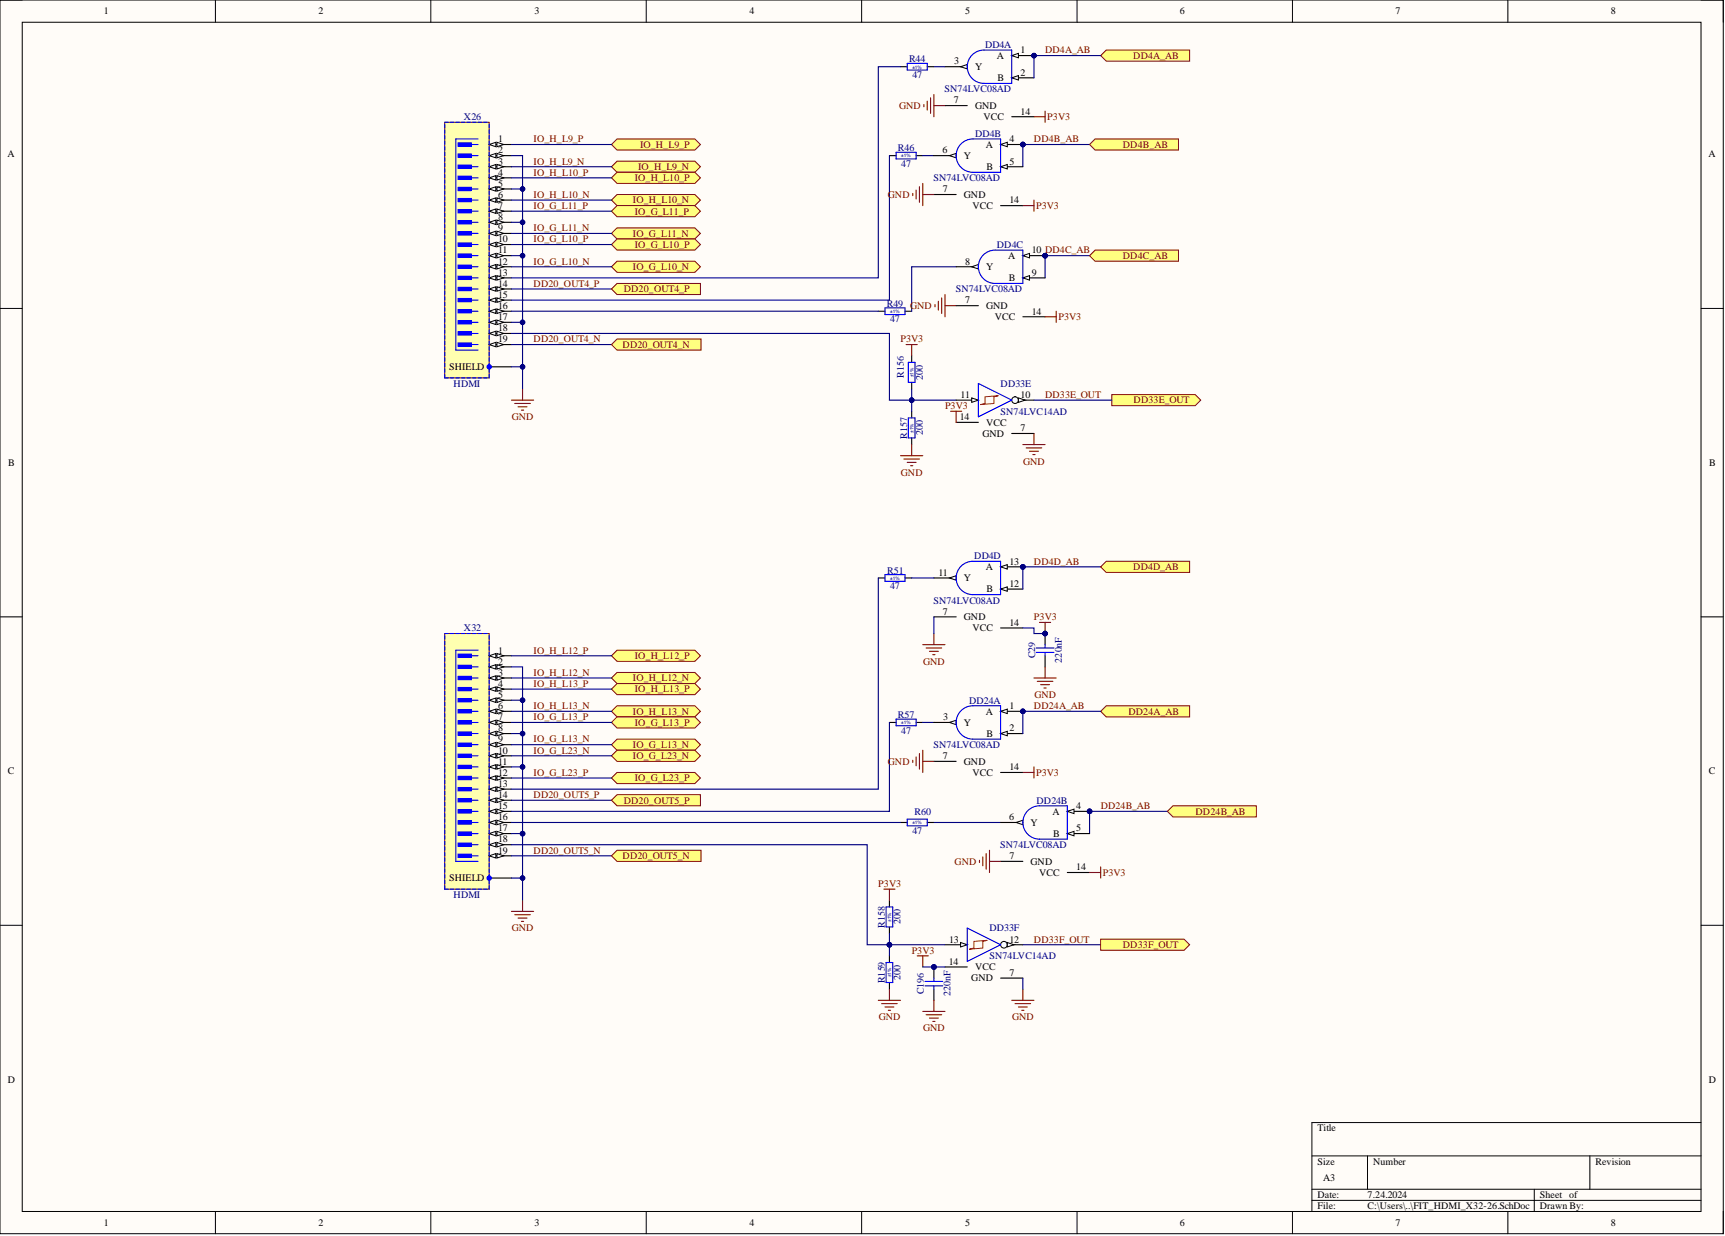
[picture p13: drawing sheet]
<svg xmlns="http://www.w3.org/2000/svg" width="393mm" height="282mm" viewBox="0 0 393 282" stroke-linecap="round" stroke-linejoin="round" font-family="sans-serif">
<defs><g id="words">
<g font-size="2.3">
<text x="23.7" y="3.3">1</text>
<text x="72.6" y="3.3">2</text>
<text x="121.9" y="3.3">3</text>
<text x="170.9" y="3.3">4</text>
<text x="220.1" y="3.3">5</text>
<text x="269.1" y="3.3">6</text>
<text x="318.2" y="3.3">7</text>
<text x="367.3" y="3.3">8</text>
<text x="217.6" y="14.7">3</text>
<text x="222.3" y="16">Y</text>
<text x="227.3" y="13.4">A</text>
<text x="232.7" y="12.2">1</text>
<text x="232.7" y="17.2">2</text>
<text x="217.5" y="23.6">7</text>
<text x="227.5" y="18.5">B</text>
<text x="222.3" y="24.8">GND</text>
<text x="224.3" y="27.4">VCC</text>
<text x="232.7" y="26.1">14</text>
<text x="1.7" y="35.9">A</text>
<text x="113.6" y="32.4">1</text>
<text x="113.6" y="35">2</text>
<text x="214.9" y="35">6</text>
<text x="224.8" y="33.7">A</text>
<text x="230.2" y="32.4">4</text>
<text x="389.6" y="35.9">A</text>
<text x="113.6" y="37.5">3</text>
<text x="113.6" y="40.1">4</text>
<text x="219.8" y="36.3">Y</text>
<text x="225" y="38.8">B</text>
<text x="230.2" y="37.5">5</text>
<text x="113.6" y="42.6">5</text>
<text x="113.6" y="45.1">6</text>
<text x="113.6" y="47.7">7</text>
<text x="215" y="43.9">7</text>
<text x="219.8" y="45.1">GND</text>
<text x="221.7" y="47.7">VCC</text>
<text x="230.2" y="46.4">14</text>
<text x="113.6" y="50.2">8</text>
<text x="113.6" y="52.7">9</text>
<text x="113.6" y="55.3">10</text>
<text x="113.6" y="57.8">11</text>
<text x="229.9" y="59.1">A</text>
<text x="235.3" y="57.8">10 DD4C_AB</text>
<text x="113.6" y="60.3">12</text>
<text x="113.6" y="62.9">13</text>
<text x="113.6" y="65.4">14</text>
<text x="220.1" y="60.3">8</text>
<text x="224.9" y="61.6">Y</text>
<text x="230" y="64.1">B</text>
<text x="235.3" y="62.9">9</text>
<text x="113.6" y="67.9">15</text>
<text x="113.6" y="70.5">16</text>
<text x="220.1" y="69.2">7</text>
<text x="224.9" y="70.5">GND</text>
<text x="235.3" y="71.7">14</text>
<text x="113.6" y="73">17</text>
<text x="113.6" y="75.5">18</text>
<text x="226.8" y="73">VCC</text>
<text x="113.6" y="78.1">19</text>
<text x="102.4" y="84.4">SHIELD</text>
<text x="218.9" y="95.8">14</text>
<text x="219" y="90.7">11</text>
<text x="232.7" y="90.7">10</text>
<text x="224" y="99.6">GND</text>
<text x="224.9" y="97.1">VCC</text>
<text x="232.7" y="98.3">7</text>
<text x="1.9" y="106.3">B</text>
<text x="389.7" y="106.3">B</text>
<text x="214" y="131.3">11</text>
<text x="224.8" y="130">A</text>
<text x="230.2" y="128.8">13</text>
<text x="219.8" y="132.6">Y</text>
<text x="225" y="135.1">B</text>
<text x="230.2" y="133.8">12</text>
<text x="215" y="140.2">7</text>
<text x="219.8" y="141.4">GND</text>
<text x="221.7" y="144">VCC</text>
<text x="230.2" y="142.7">14</text>
<text x="113.6" y="149">1</text>
<text x="113.6" y="151.6">2</text>
<text x="113.6" y="154.1">3</text>
<text x="113.6" y="156.6">4</text>
<text x="113.6" y="159.2">5</text>
<text x="113.6" y="161.7">6</text>
<text x="230.2" y="161.7">1</text>
<text x="113.6" y="164.2">7</text>
<text x="113.6" y="166.8">8</text>
<text x="215.1" y="164.2">3</text>
<text x="219.8" y="165.5">Y</text>
<text x="224.8" y="163">A</text>
<text x="230.2" y="166.8">2</text>
<text x="113.6" y="169.3">9</text>
<text x="113.6" y="171.9">10</text>
<text x="215" y="173.1">7</text>
<text x="225" y="168.1">B</text>
<text x="1.8" y="176.6">C</text>
<text x="113.6" y="174.4">11</text>
<text x="113.6" y="176.9">12</text>
<text x="113.6" y="179.5">13</text>
<text x="219.8" y="174.4">GND</text>
<text x="221.7" y="176.9">VCC</text>
<text x="230.2" y="175.7">14</text>
<text x="389.7" y="176.6">C</text>
<text x="113.6" y="182">14</text>
<text x="113.6" y="184.5">15</text>
<text x="240" y="185.8">A</text>
<text x="245.4" y="184.5">4</text>
<text x="113.6" y="187.1">16</text>
<text x="113.6" y="189.6">17</text>
<text x="230.1" y="187.1">6</text>
<text x="235" y="188.3">Y</text>
<text x="240.2" y="190.9">B</text>
<text x="245.4" y="189.6">5</text>
<text x="113.6" y="192.1">18</text>
<text x="113.6" y="194.7">19</text>
<text x="230.2" y="195.9">7</text>
<text x="235" y="197.2">GND</text>
<text x="102.4" y="201">SHIELD</text>
<text x="237" y="199.7">VCC</text>
<text x="245.4" y="198.5">14</text>
<text x="216.4" y="214.9">13</text>
<text x="230.2" y="214.9">12</text>
<text x="216.3" y="220">14</text>
<text x="222.3" y="221.3">VCC</text>
<text x="221.5" y="223.8">GND</text>
<text x="230.2" y="222.5">7</text>
<text x="1.8" y="247">D</text>
<text x="389.7" y="247">D</text>
<text x="300.4" y="258">Title</text>
<text x="300.4" y="265.6">Size</text>
<text x="301.7" y="269.4">A3</text>
<text x="313.1" y="265.6">Number</text>
<text x="363.8" y="265.6">Revision</text>
<text x="300.4" y="273.2">Date:</text>
<text x="300.4" y="275.8">File:</text>
<text x="311.8" y="273.2">7.24.2024</text>
<text x="311.8" y="275.8">C:\Users\..\FIT_HDMI_X32-26.SchDoc</text>
<text x="351.1" y="273.2">Sheet of</text>
<text x="351.1" y="275.8">Drawn By:</text>
<text x="23.7" y="279.6">1</text>
<text x="72.6" y="279.6">2</text>
<text x="121.9" y="279.6">3</text>
<text x="170.9" y="279.6">4</text>
<text x="220.1" y="279.6">5</text>
<text x="269.1" y="279.6">6</text>
<text x="318.2" y="279.6">7</text>
<text x="367.3" y="279.6">8</text>
</g>
<g font-size="2.3" fill="#000080">
<text x="224.6" y="10.9">DD4A</text>
<text x="207.3" y="14.2">R44</text>
<text x="208.1" y="17.7">47</text>
<text x="215.4" y="21">SN74LVC08AD</text>
<text x="105.8" y="27.4">X26</text>
<text x="204.8" y="34.5">R46</text>
<text x="222.3" y="31.2">DD4B</text>
<text x="205.5" y="38">47</text>
<text x="212.9" y="41.3">SN74LVC08AD</text>
<text x="227.3" y="56.5">DD4C</text>
<text x="202.2" y="70">R49 GND</text>
<text x="217.9" y="66.7">SN74LVC08AD</text>
<text x="203" y="73.5">47</text>
<text x="103.4" y="88.2">HDMI</text>
<text x="206.1" y="86.1" transform="rotate(-90 206.1 86.1)">R156</text>
<text x="210.4" y="86.6" transform="rotate(-90 210.4 86.6)">200</text>
<text x="228.2" y="88.2">DD33E</text>
<text x="228.2" y="94.5">SN74LVC14AD</text>
<text x="206.9" y="100" transform="rotate(-90 206.9 100)">R157</text>
<text x="210.4" y="99.3" transform="rotate(-90 210.4 99.3)">200</text>
<text x="202.3" y="130.8">R51</text>
<text x="222.2" y="127.5">DD4D</text>
<text x="203" y="134.3">47</text>
<text x="212.9" y="137.6">SN74LVC08AD</text>
<text x="105.8" y="144">X32</text>
<text x="236" y="150.1" transform="rotate(-90 236 150.1)">C29</text>
<text x="242.1" y="151.2" transform="rotate(-90 242.1 151.2)">220nF</text>
<text x="221" y="160.4">DD24A</text>
<text x="204.8" y="163.7">R57</text>
<text x="205.5" y="167.3">47</text>
<text x="212.9" y="170.6">SN74LVC08AD</text>
<text x="208.6" y="185.8">R60</text>
<text x="236.4" y="183.3">DD24B</text>
<text x="208.1" y="190.1">47</text>
<text x="228.1" y="193.4">SN74LVC08AD</text>
<text x="103.4" y="204.8">HDMI</text>
<text x="201.8" y="211.6" transform="rotate(-90 201.8 211.6)">R158</text>
<text x="205.3" y="210.8" transform="rotate(-90 205.3 210.8)">200</text>
<text x="225.6" y="212.4">DD33F</text>
<text x="225.6" y="218.7">SN74LVC14AD</text>
<text x="201.8" y="224.2" transform="rotate(-90 201.8 224.2)">R159</text>
<text x="205.3" y="223.5" transform="rotate(-90 205.3 223.5)">200</text>
<text x="210.7" y="226.8" transform="rotate(-90 210.7 226.8)">C196</text>
<text x="216.8" y="227.2" transform="rotate(-90 216.8 227.2)">220nF</text>
</g>
<g font-size="2.3" fill="#800000">
<text x="238.3" y="12.2">DD4A_AB</text>
<text x="258.4" y="13.4">DD4A_AB</text>
<text x="205" y="24.8">GND</text>
<text x="238.8" y="27.4">P3V3</text>
<text x="121.7" y="32.4">IO_H_L9_P</text>
<text x="145.9" y="33.7">IO_H_L9_P</text>
<text x="235.8" y="32.4">DD4B_AB</text>
<text x="256.1" y="33.7">DD4B_AB</text>
<text x="121.7" y="37.5">IO_H_L9_N</text>
<text x="121.7" y="40.1">IO_H_L10_P</text>
<text x="144.8" y="41.3">IO_H_L10_P</text>
<text x="145.5" y="38.8">IO_H_L9_N</text>
<text x="121.7" y="45.1">IO_H_L10_N</text>
<text x="121.7" y="47.7">IO_G_L11_P</text>
<text x="144.3" y="46.4">IO_H_L10_N</text>
<text x="202.5" y="45.1">GND</text>
<text x="236.3" y="47.7">P3V3</text>
<text x="121.7" y="52.7">IO_G_L11_N</text>
<text x="144.3" y="54">IO_G_L11_N</text>
<text x="144.8" y="48.9">IO_G_L11_P</text>
<text x="121.7" y="55.3">IO_G_L10_P</text>
<text x="144.8" y="56.5">IO_G_L10_P</text>
<text x="256.1" y="59.1">DD4C_AB</text>
<text x="121.7" y="65.4">DD20_OUT4_P</text>
<text x="121.7" y="60.3">IO_G_L10_N</text>
<text x="144.3" y="61.6">IO_G_L10_N</text>
<text x="142.2" y="66.7">DD20_OUT4_P</text>
<text x="241.3" y="73">P3V3</text>
<text x="121.7" y="78.1">DD20_OUT4_N</text>
<text x="142" y="79.3">DD20_OUT4_N</text>
<text x="205.3" y="78.1">P3V3</text>
<text x="116.7" y="95.8">GND</text>
<text x="215.5" y="93.3">P3V3</text>
<text x="238.3" y="90.7">DD33E_OUT</text>
<text x="258.5" y="92">DD33E_OUT</text>
<text x="233.3" y="106">GND</text>
<text x="205.4" y="108.5">GND</text>
<text x="235.8" y="128.8">DD4D_AB</text>
<text x="258.4" y="130">DD4D_AB</text>
<text x="235.8" y="141.4">P3V3</text>
<text x="121.7" y="149">IO_H_L12_P</text>
<text x="121.7" y="154.1">IO_H_L12_N</text>
<text x="144.3" y="155.4">IO_H_L12_N</text>
<text x="144.8" y="150.3">IO_H_L12_P</text>
<text x="210.5" y="151.6">GND</text>
<text x="121.7" y="156.6">IO_H_L13_P</text>
<text x="121.7" y="161.7">IO_H_L13_N</text>
<text x="144.8" y="157.9">IO_H_L13_P</text>
<text x="235.8" y="161.7">DD24A_AB</text>
<text x="235.9" y="159.2">GND</text>
<text x="121.7" y="164.2">IO_G_L13_P</text>
<text x="144.3" y="163">IO_H_L13_N</text>
<text x="144.8" y="165.5">IO_G_L13_P</text>
<text x="257.3" y="163">DD24A_AB</text>
<text x="121.7" y="169.3">IO_G_L13_N</text>
<text x="121.7" y="171.9">IO_G_L23_N</text>
<text x="144.3" y="170.6">IO_G_L13_N</text>
<text x="144.3" y="173.1">IO_G_L23_N</text>
<text x="121.7" y="176.9">IO_G_L23_P</text>
<text x="144.8" y="178.2">IO_G_L23_P</text>
<text x="202.5" y="174.4">GND</text>
<text x="236.3" y="176.9">P3V3</text>
<text x="121.7" y="182">DD20_OUT5_P</text>
<text x="142.2" y="183.3">DD20_OUT5_P</text>
<text x="251" y="184.5">DD24B_AB</text>
<text x="272.6" y="185.8">DD24B_AB</text>
<text x="121.7" y="194.7">DD20_OUT5_N</text>
<text x="142" y="195.9">DD20_OUT5_N</text>
<text x="217.7" y="197.2">GND</text>
<text x="200.3" y="202.3">P3V3</text>
<text x="251.5" y="199.7">P3V3</text>
<text x="116.7" y="212.4">GND</text>
<text x="235.8" y="214.9">DD33F_OUT</text>
<text x="207.9" y="217.5">P3V3</text>
<text x="256.1" y="216.2">DD33F_OUT</text>
<text x="200.4" y="232.7">GND</text>
<text x="230.8" y="232.7">GND</text>
<text x="210.5" y="235.2">GND</text>
</g>
<g font-size="1.1" fill="#000080">
<text x="208.1" y="15.6">±1%</text>
<text x="205.5" y="35.9">±1%</text>
<text x="203" y="71.4">±1%</text>
<text x="208.3" y="86" transform="rotate(-90 208.3 86)">±1%</text>
<text x="208.3" y="98.7" transform="rotate(-90 208.3 98.7)">±1%</text>
<text x="203" y="132.2">±1%</text>
<text x="205.5" y="165.2">±1%</text>
<text x="208.1" y="188">±1%</text>
<text x="203.2" y="210.2" transform="rotate(-90 203.2 210.2)">±1%</text>
<text x="203.2" y="222.9" transform="rotate(-90 203.2 222.9)">±1%</text>
</g>
</g></defs>
<path d="M0 0h393v281.3h-393z" fill-rule="evenodd" fill="#fffcf8"/>
<path d="M0 0h393v281.3h-393z" fill="none" stroke="#000" stroke-width=".23"/>
<path d="M5.1 5.1h382.8v271.2h-382.8z" fill-rule="evenodd" fill="#fffcf8"/>
<g fill="none" stroke="#000" stroke-width=".23">
<path d="M0 0h5.1M5.1 5.1h382.8v271.2h-382.8zM49.1 0v5.1M98.2 0v5.1M147.4 0v5.1M196.5 0v5.1M245.6 0v5.1M294.7 0v5.1M343.8 0v5.1M387.9 0h5.1v5.1M0 70.3h5.1M387.9 70.3h5.1"/>
<path d="M0 140.7h5.1M387.9 140.7h5.1M0 211h5.1M387.9 211h5.1M387.9 256h-88.7v20.3M49.1 276.3v5M98.2 276.3v5M147.4 276.3v5M196.5 276.3v5M245.6 276.3v5M294.7 276.3v5M299.2 263.6h88.7"/>
<path d="M299.2 271.2h88.7M299.2 273.7h88.7M311.8 263.6v7.6M343.8 276.3v5M349.9 271.2v5.1M362.5 263.6v7.6M393 276.3v5"/>
</g>
<circle cx="238.3" cy="144.5" r=".51" fill="#000080"/>
<circle cx="238.3" cy="144.5" r=".51" fill="none" stroke="#000080" stroke-width=".23"/>
<path d="M238.3 144.5v2.5M238.3 149.5v2.6" fill="none" stroke="#000" stroke-width=".25"/>
<circle cx="238.3" cy="144.5" r=".51" fill="#000080"/>
<circle cx="238.3" cy="144.5" r=".51" fill="none" stroke="#000080" stroke-width=".23"/>
<path d="M236.3 147.8h4M236.3 148.8h4M238.3 147v.8M238.3 148.8v.7" fill="none" stroke="#00f" stroke-width=".25"/>
<circle cx="213" cy="220.5" r=".51" fill="#000080"/>
<circle cx="213" cy="220.5" r=".51" fill="none" stroke="#000080" stroke-width=".23"/>
<path d="M213 220.5v2.6M213 225.6v2.5" fill="none" stroke="#000" stroke-width=".25"/>
<circle cx="213" cy="220.5" r=".51" fill="#000080"/>
<circle cx="213" cy="220.5" r=".51" fill="none" stroke="#000080" stroke-width=".23"/>
<g fill="none" stroke="#00f" stroke-width=".25">
<path d="M206.9 14.5h4.5v1.5h-4.5zM204.3 34.7h4.6v1.6h-4.6zM201.8 70.2h4.6v1.5h-4.6zM207.1 82.6h1.5v4.6h-1.5zM207.1 95.3h1.5v4.6h-1.5zM201.8 131h4.6v1.6h-4.6zM204.3 164h4.6v1.5h-4.6zM206.9 186.8h4.5v1.5h-4.5zM202.1 206.8h1.5v4.6h-1.5zM202.1 219.5h1.5v4.6h-1.5zM210.9 223.8h4.1M210.9 224.8h4.1"/>
<path d="M213 223.1v.7M213 224.8v.8"/>
</g>
<g fill="none" stroke="#000" stroke-width=".25">
<path d="M205.3 15.2h1.6M211.4 15.2h1.6M202.8 35.5h1.5M208.9 35.5h1.5M200.3 71h1.5M206.4 71h1.5M207.9 81.1v1.5M207.9 87.2v1.5M207.9 93.8v1.5M207.9 99.9v1.5M200.3 131.8h1.5M206.4 131.8h1.5"/>
<path d="M202.8 164.8h1.5M208.9 164.8h1.5M205.3 187.6h1.6M211.4 187.6h1.6M202.8 205.3v1.5M202.8 211.4v1.5M202.8 218v1.5M202.8 224.1v1.5"/>
</g>
<circle cx="233.2" cy="129.3" r=".51" fill="#000080"/>
<circle cx="233.2" cy="129.3" r=".51" fill="none" stroke="#000080" stroke-width=".23"/>
<path d="M213 131.8h5" fill="none" stroke="#000" stroke-width=".25"/>
<path d="M216.5 131.8l1.5-.5v1z" fill="#f8fcff"/>
<path d="M216.5 131.8l1.5-.5v1z" fill="none" stroke="#000" stroke-width=".23"/>
<path d="M228.2 129.3h5" fill="none" stroke="#000" stroke-width=".25"/>
<path d="M228.2 129.3l1.5-.5v1z" fill="#f8fcff"/>
<path d="M228.2 129.3l1.5-.5v1z" fill="none" stroke="#000" stroke-width=".23"/>
<circle cx="233.2" cy="129.3" r=".51" fill="#000080"/>
<circle cx="233.2" cy="129.3" r=".51" fill="none" stroke="#000080" stroke-width=".23"/>
<path d="M228.2 134.3h5" fill="none" stroke="#000" stroke-width=".25"/>
<path d="M228.2 134.3l1.5-.5v1z" fill="#f8fcff"/>
<path d="M228.2 134.3l1.5-.5v1z" fill="none" stroke="#000" stroke-width=".23"/>
<path d="M219.1 129.1a3.8 3.8 0 0 1 2.7-1.1h6.4v7.6h-6.4a3.8 3.8 0 0 1-3.5-2.3 3.8 3.8 0 0 1 .8-4.2z" fill="none" stroke="#00f" stroke-width=".25"/>
<path d="M213 140.7h5M228.2 143.2h5M215.5 215.4h5.1M215.5 220.5h5.1M228.2 223.1h5" fill="none" stroke="#000" stroke-width=".25"/>
<path d="M219 214.9l1.6 .5-1.6 .6z" fill="#f8fcff"/>
<path d="M219 214.9l1.6 .5-1.6 .6z" fill="none" stroke="#000" stroke-width=".23"/>
<path d="M228.2 215.4h5" fill="none" stroke="#000" stroke-width=".25"/>
<circle cx="228.9" cy="215.4" r=".76" fill="#f8fcff"/>
<circle cx="228.9" cy="215.4" r=".76" fill="none" stroke="#000" stroke-width=".23"/>
<path d="M229.7 214.9l1.5 .5-1.5 .6z" fill="#f8fcff"/>
<path d="M229.7 214.9l1.5 .5-1.5 .6z" fill="none" stroke="#000" stroke-width=".23"/>
<path d="M220.6 211.6l7.6 3.8-7.6 3.8z" fill="none" stroke="#00f" stroke-width=".25"/>
<path d="M222.1 214.7l3-.3-1 .3v1.5l-3 .3 1-.3z" fill="none" stroke="#f00" stroke-width=".23"/>
<g fill="none" stroke="#800000" stroke-width=".25">
<path d="M116.6 91.3h5.1M117.4 92h3.5M118.1 92.8h2.1M118.9 93.5h.5M119.2 88.7v2.6M210.4 147h5.1M211.2 147.8h3.5M211.9 148.5h2.1M212.7 149.3h.5M213 144.5v2.5M235.8 154.6h5M236.5 155.4h3.6"/>
<path d="M237 141.9h2.6M237.3 156.1h2M238.1 156.9h.5M238.3 141.9v2.6M238.3 152.1v2.5M116.6 207.8h5.1M117.4 208.6h3.5M118.1 209.4h2.1M118.9 210.1h.5M119.2 205.3v2.5M201.5 202.8h2.6M202.8 202.8v2.5"/>
<path d="M209.2 218h2.5M210.4 218v2.5M200.3 228.1h5M201 228.9h3.6M201.8 229.6h2M202.6 230.4h.5M202.8 225.6v2.5M210.4 230.7h5.1M211.2 231.4h3.5M211.9 232.2h2.1M212.7 232.9h.5M213 228.1v2.6"/>
<path d="M230.7 228.1h5.1M231.5 228.9h3.5M232.2 229.6h2.1M233 230.4h.5M233.2 225.6v2.5"/>
</g>
<circle cx="238.3" cy="144.5" r=".51" fill="#000080"/>
<circle cx="238.3" cy="144.5" r=".51" fill="none" stroke="#000080" stroke-width=".23"/>
<path d="M206.6 78.6h2.6M207.9 78.6v2.5M205.3 103.9h5.1M206.1 104.7h3.6M206.9 105.4h2M207.6 106.2h.5M207.9 101.4v2.5" fill="none" stroke="#800000" stroke-width=".25"/>
<circle cx="238.3" cy="58.3" r=".51" fill="#000080"/>
<circle cx="238.3" cy="58.3" r=".51" fill="none" stroke="#000080" stroke-width=".23"/>
<path d="M101.4 27.9h10.1v58.3h-10.1z" fill-rule="evenodd" fill="#ffffb0"/>
<path d="M101.4 27.9h10.1v58.3h-10.1z" fill="none" stroke="#800000" stroke-width=".23"/>
<path d="M111.5 33h5.1" fill="none" stroke="#000" stroke-width=".25"/>
<path d="M111.5 33l1.6-.6v1.1z" fill="#f8fcff"/>
<path d="M111.5 33l1.6-.6v1.1z" fill="none" stroke="#000" stroke-width=".23"/>
<path d="M113.3 32.4l1.5 .6-1.5 .5z" fill="#f8fcff"/>
<path d="M113.3 32.4l1.5 .6-1.5 .5z" fill="none" stroke="#000" stroke-width=".23"/>
<path d="M111.5 35.5h5.1" fill="none" stroke="#000" stroke-width=".25"/>
<path d="M111.5 35.5l1.6-.5v1z" fill="#f8fcff"/>
<path d="M111.5 35.5l1.6-.5v1z" fill="none" stroke="#000" stroke-width=".23"/>
<path d="M113.3 35l1.5 .5-1.5 .5z" fill="#f8fcff"/>
<path d="M113.3 35l1.5 .5-1.5 .5z" fill="none" stroke="#000" stroke-width=".23"/>
<path d="M111.5 38h5.1" fill="none" stroke="#000" stroke-width=".25"/>
<path d="M111.5 38l1.6-.5v1z" fill="#f8fcff"/>
<path d="M111.5 38l1.6-.5v1z" fill="none" stroke="#000" stroke-width=".23"/>
<path d="M113.3 37.5l1.5 .5-1.5 .5z" fill="#f8fcff"/>
<path d="M113.3 37.5l1.5 .5-1.5 .5z" fill="none" stroke="#000" stroke-width=".23"/>
<path d="M111.5 40.6h5.1" fill="none" stroke="#000" stroke-width=".25"/>
<path d="M111.5 40.6l1.6-.5v1z" fill="#f8fcff"/>
<path d="M111.5 40.6l1.6-.5v1z" fill="none" stroke="#000" stroke-width=".23"/>
<path d="M113.3 40.1l1.5 .5-1.5 .5z" fill="#f8fcff"/>
<path d="M113.3 40.1l1.5 .5-1.5 .5z" fill="none" stroke="#000" stroke-width=".23"/>
<path d="M111.5 43.1h5.1" fill="none" stroke="#000" stroke-width=".25"/>
<path d="M111.5 43.1l1.6-.5v1z" fill="#f8fcff"/>
<path d="M111.5 43.1l1.6-.5v1z" fill="none" stroke="#000" stroke-width=".23"/>
<path d="M113.3 42.6l1.5 .5-1.5 .5z" fill="#f8fcff"/>
<path d="M113.3 42.6l1.5 .5-1.5 .5z" fill="none" stroke="#000" stroke-width=".23"/>
<path d="M111.5 45.6h5.1" fill="none" stroke="#000" stroke-width=".25"/>
<path d="M111.5 45.6l1.6-.5v1z" fill="#f8fcff"/>
<path d="M111.5 45.6l1.6-.5v1z" fill="none" stroke="#000" stroke-width=".23"/>
<path d="M113.3 45.1l1.5 .5-1.5 .5z" fill="#f8fcff"/>
<path d="M113.3 45.1l1.5 .5-1.5 .5z" fill="none" stroke="#000" stroke-width=".23"/>
<path d="M111.5 48.2h5.1" fill="none" stroke="#000" stroke-width=".25"/>
<path d="M111.5 48.2l1.6-.5v1z" fill="#f8fcff"/>
<path d="M111.5 48.2l1.6-.5v1z" fill="none" stroke="#000" stroke-width=".23"/>
<path d="M113.3 47.7l1.5 .5-1.5 .5z" fill="#f8fcff"/>
<path d="M113.3 47.7l1.5 .5-1.5 .5z" fill="none" stroke="#000" stroke-width=".23"/>
<path d="M111.5 50.7h5.1" fill="none" stroke="#000" stroke-width=".25"/>
<path d="M111.5 50.7l1.6-.5v1z" fill="#f8fcff"/>
<path d="M111.5 50.7l1.6-.5v1z" fill="none" stroke="#000" stroke-width=".23"/>
<path d="M113.3 50.2l1.5 .5-1.5 .5z" fill="#f8fcff"/>
<path d="M113.3 50.2l1.5 .5-1.5 .5z" fill="none" stroke="#000" stroke-width=".23"/>
<path d="M111.5 53.2h5.1" fill="none" stroke="#000" stroke-width=".25"/>
<path d="M111.5 53.2l1.6-.5v1z" fill="#f8fcff"/>
<path d="M111.5 53.2l1.6-.5v1z" fill="none" stroke="#000" stroke-width=".23"/>
<path d="M113.3 52.7l1.5 .5-1.5 .5z" fill="#f8fcff"/>
<path d="M113.3 52.7l1.5 .5-1.5 .5z" fill="none" stroke="#000" stroke-width=".23"/>
<path d="M111.5 55.8h5.1" fill="none" stroke="#000" stroke-width=".25"/>
<path d="M111.5 55.8l1.6-.5v1z" fill="#f8fcff"/>
<path d="M111.5 55.8l1.6-.5v1z" fill="none" stroke="#000" stroke-width=".23"/>
<path d="M113.3 55.3l1.5 .5-1.5 .5z" fill="#f8fcff"/>
<path d="M113.3 55.3l1.5 .5-1.5 .5z" fill="none" stroke="#000" stroke-width=".23"/>
<path d="M111.5 58.3h5.1" fill="none" stroke="#000" stroke-width=".25"/>
<path d="M111.5 58.3l1.6-.5v1z" fill="#f8fcff"/>
<path d="M111.5 58.3l1.6-.5v1z" fill="none" stroke="#000" stroke-width=".23"/>
<path d="M113.3 57.8l1.5 .5-1.5 .5z" fill="#f8fcff"/>
<path d="M113.3 57.8l1.5 .5-1.5 .5z" fill="none" stroke="#000" stroke-width=".23"/>
<path d="M111.5 60.8h5.1" fill="none" stroke="#000" stroke-width=".25"/>
<path d="M111.5 60.8l1.6-.5v1z" fill="#f8fcff"/>
<path d="M111.5 60.8l1.6-.5v1z" fill="none" stroke="#000" stroke-width=".23"/>
<path d="M113.3 60.3l1.5 .5-1.5 .5z" fill="#f8fcff"/>
<path d="M113.3 60.3l1.5 .5-1.5 .5z" fill="none" stroke="#000" stroke-width=".23"/>
<path d="M111.5 63.4h5.1" fill="none" stroke="#000" stroke-width=".25"/>
<path d="M111.5 63.4l1.6-.5v1z" fill="#f8fcff"/>
<path d="M111.5 63.4l1.6-.5v1z" fill="none" stroke="#000" stroke-width=".23"/>
<path d="M113.3 62.9l1.5 .5-1.5 .5z" fill="#f8fcff"/>
<path d="M113.3 62.9l1.5 .5-1.5 .5z" fill="none" stroke="#000" stroke-width=".23"/>
<path d="M111.5 65.9h5.1" fill="none" stroke="#000" stroke-width=".25"/>
<path d="M111.5 65.9l1.6-.5v1z" fill="#f8fcff"/>
<path d="M111.5 65.9l1.6-.5v1z" fill="none" stroke="#000" stroke-width=".23"/>
<path d="M113.3 65.4l1.5 .5-1.5 .5z" fill="#f8fcff"/>
<path d="M113.3 65.4l1.5 .5-1.5 .5z" fill="none" stroke="#000" stroke-width=".23"/>
<path d="M111.5 68.4h5.1" fill="none" stroke="#000" stroke-width=".25"/>
<path d="M111.5 68.4l1.6-.5v1z" fill="#f8fcff"/>
<path d="M111.5 68.4l1.6-.5v1z" fill="none" stroke="#000" stroke-width=".23"/>
<path d="M113.3 67.9l1.5 .5-1.5 .5z" fill="#f8fcff"/>
<path d="M113.3 67.9l1.5 .5-1.5 .5z" fill="none" stroke="#000" stroke-width=".23"/>
<path d="M111.5 71h5.1" fill="none" stroke="#000" stroke-width=".25"/>
<path d="M111.5 71l1.6-.5v1z" fill="#f8fcff"/>
<path d="M111.5 71l1.6-.5v1z" fill="none" stroke="#000" stroke-width=".23"/>
<path d="M113.3 70.5l1.5 .5-1.5 .5z" fill="#f8fcff"/>
<path d="M113.3 70.5l1.5 .5-1.5 .5z" fill="none" stroke="#000" stroke-width=".23"/>
<path d="M111.5 73.5h5.1" fill="none" stroke="#000" stroke-width=".25"/>
<path d="M111.5 73.5l1.6-.5v1z" fill="#f8fcff"/>
<path d="M111.5 73.5l1.6-.5v1z" fill="none" stroke="#000" stroke-width=".23"/>
<path d="M113.3 73l1.5 .5-1.5 .5z" fill="#f8fcff"/>
<path d="M113.3 73l1.5 .5-1.5 .5z" fill="none" stroke="#000" stroke-width=".23"/>
<path d="M111.5 76h5.1" fill="none" stroke="#000" stroke-width=".25"/>
<path d="M111.5 76l1.6-.5v1.1z" fill="#f8fcff"/>
<path d="M111.5 76l1.6-.5v1.1z" fill="none" stroke="#000" stroke-width=".23"/>
<path d="M113.3 75.5l1.5 .5-1.5 .6z" fill="#f8fcff"/>
<path d="M113.3 75.5l1.5 .5-1.5 .6z" fill="none" stroke="#000" stroke-width=".23"/>
<path d="M111.5 78.6h5.1" fill="none" stroke="#000" stroke-width=".25"/>
<path d="M111.5 78.6l1.6-.5v1z" fill="#f8fcff"/>
<path d="M111.5 78.6l1.6-.5v1z" fill="none" stroke="#000" stroke-width=".23"/>
<path d="M113.3 78.1l1.5 .5-1.5 .5z" fill="#f8fcff"/>
<path d="M113.3 78.1l1.5 .5-1.5 .5z" fill="none" stroke="#000" stroke-width=".23"/>
<path d="M111.5 83.6h5.1" fill="none" stroke="#000" stroke-width=".25"/>
<g fill="none" stroke="#00f" stroke-width=".25">
<path d="M101.4 28.4v.8M101.4 29.6v.8M101.4 30.9v.8M101.4 32.2v.8M101.4 33.4v.8M101.4 34.7v.8M101.4 36v.8M101.4 37.2v.8M101.4 38.5v.8M101.4 39.8v.8M101.4 27.9h.8M102.7 27.9h.8"/>
<path d="M103.9 27.9h.8M105.2 27.9h.8M106.5 27.9h.8M107.7 27.9h.8M109 27.9h.8M110.3 27.9h.8M111.5 28.4v.8M111.5 29.6v.8M111.5 30.9v.8M111.5 32.2v.8M111.5 33.4v.8M111.5 34.7v.8"/>
<path d="M111.5 36v.8M111.5 37.2v.8M111.5 38.5v.8M111.5 39.8v.8M101.4 41v.8M101.4 42.3v.8M101.4 43.6v.8M101.4 44.8v.8M101.4 46.1v.8M101.4 47.4v.8M101.4 48.6v.8M101.4 49.9v.8"/>
<path d="M101.4 51.2v.8M101.4 52.4v.8M101.4 53.7v.8M101.4 55v.8M101.4 56.2v.8M101.4 57.5v.8M101.4 58.8v.8M111.5 41v.8M111.5 42.3v.8M111.5 43.6v.8M111.5 44.8v.8M111.5 46.1v.8"/>
<path d="M111.5 47.4v.8M111.5 48.6v.8M111.5 49.9v.8M111.5 51.2v.8M111.5 52.4v.8M111.5 53.7v.8M111.5 55v.8M111.5 56.2v.8M111.5 57.5v.8M111.5 58.8v.8M101.4 60v.8M101.4 61.3v.8"/>
<path d="M101.4 62.6v.8M101.4 63.8v.8M101.4 65.1v.8M101.4 66.4v.8M101.4 67.6v.8M101.4 68.9v.8M101.4 70.2v.8M101.4 71.4v.8M101.4 72.7v.8M101.4 74v.8M101.4 75.3v.7M101.4 76.5v.8"/>
<path d="M101.4 77.8v.8M101.4 79.1v.7M111.5 60v.8M111.5 61.3v.8M111.5 62.6v.8M111.5 63.8v.8M111.5 65.1v.8M111.5 66.4v.8M111.5 67.6v.8M111.5 68.9v.8M111.5 70.2v.8M111.5 71.4v.8"/>
<path d="M111.5 72.7v.8M111.5 74v.8M111.5 75.3v.7M111.5 76.5v.8M111.5 77.8v.8M111.5 79.1v.7M101.4 80.3v.8M101.4 81.6v.8M101.4 82.9v.7M101.4 84.1v.8M101.4 85.4v.8h.8M102.7 86.2h.8"/>
<path d="M103.9 86.2h.8M105.2 86.2h.8M106.5 86.2h.8M107.7 86.2h.8M109 86.2h.8M110.3 86.2h.8M111.5 80.3v.8M111.5 81.6v.8M111.5 82.9v.7M111.5 84.1v.8M111.5 85.4v.8"/>
</g>
<circle cx="111.5" cy="83.6" r=".51" fill="#00f"/>
<circle cx="111.5" cy="83.6" r=".51" fill="none" stroke="#00f" stroke-width=".23"/>
<path d="M103.9 31.7h5.1" fill="none" stroke="#00f" stroke-width=".25"/>
<path d="M104.4 32.6h3.1v.7h-3.1z" fill-rule="evenodd" fill="#00f"/>
<path d="M104.4 32.6h3.1v.7h-3.1z" fill="none" stroke="#00f" stroke-width=".23"/>
<path d="M103.9 31.7v48.1M106.5 33h2.5" fill="none" stroke="#00f" stroke-width=".25"/>
<path d="M104.4 35.1h3.1v.8h-3.1z" fill-rule="evenodd" fill="#00f"/>
<path d="M104.4 35.1h3.1v.8h-3.1z" fill="none" stroke="#00f" stroke-width=".23"/>
<path d="M106.5 35.5h2.5" fill="none" stroke="#00f" stroke-width=".25"/>
<path d="M104.4 37.6h3.1v.8h-3.1z" fill-rule="evenodd" fill="#00f"/>
<path d="M104.4 37.6h3.1v.8h-3.1z" fill="none" stroke="#00f" stroke-width=".23"/>
<path d="M106.5 38h2.5" fill="none" stroke="#00f" stroke-width=".25"/>
<path d="M104.4 40.2h3.1v.7h-3.1z" fill-rule="evenodd" fill="#00f"/>
<path d="M104.4 40.2h3.1v.7h-3.1z" fill="none" stroke="#00f" stroke-width=".23"/>
<path d="M106.5 40.6h2.5" fill="none" stroke="#00f" stroke-width=".25"/>
<path d="M104.4 42.7h3.1v.8h-3.1z" fill-rule="evenodd" fill="#00f"/>
<path d="M104.4 42.7h3.1v.8h-3.1z" fill="none" stroke="#00f" stroke-width=".23"/>
<path d="M106.5 43.1h2.5" fill="none" stroke="#00f" stroke-width=".25"/>
<path d="M104.4 45.2h3.1v.8h-3.1z" fill-rule="evenodd" fill="#00f"/>
<path d="M104.4 45.2h3.1v.8h-3.1z" fill="none" stroke="#00f" stroke-width=".23"/>
<path d="M106.5 45.6h2.5" fill="none" stroke="#00f" stroke-width=".25"/>
<path d="M104.4 47.8h3.1v.7h-3.1z" fill-rule="evenodd" fill="#00f"/>
<path d="M104.4 47.8h3.1v.7h-3.1z" fill="none" stroke="#00f" stroke-width=".23"/>
<path d="M106.5 48.2h2.5" fill="none" stroke="#00f" stroke-width=".25"/>
<path d="M104.4 50.3h3.1v.8h-3.1z" fill-rule="evenodd" fill="#00f"/>
<path d="M104.4 50.3h3.1v.8h-3.1z" fill="none" stroke="#00f" stroke-width=".23"/>
<path d="M106.5 50.7h2.5" fill="none" stroke="#00f" stroke-width=".25"/>
<path d="M104.4 52.9h3.1v.7h-3.1z" fill-rule="evenodd" fill="#00f"/>
<path d="M104.4 52.9h3.1v.7h-3.1z" fill="none" stroke="#00f" stroke-width=".23"/>
<path d="M106.5 53.2h2.5" fill="none" stroke="#00f" stroke-width=".25"/>
<path d="M104.4 55.4h3.1v.7h-3.1z" fill-rule="evenodd" fill="#00f"/>
<path d="M104.4 55.4h3.1v.7h-3.1z" fill="none" stroke="#00f" stroke-width=".23"/>
<path d="M106.5 55.8h2.5" fill="none" stroke="#00f" stroke-width=".25"/>
<path d="M104.4 57.9h3.1v.8h-3.1z" fill-rule="evenodd" fill="#00f"/>
<path d="M104.4 57.9h3.1v.8h-3.1z" fill="none" stroke="#00f" stroke-width=".23"/>
<path d="M106.5 58.3h2.5" fill="none" stroke="#00f" stroke-width=".25"/>
<path d="M104.4 60.5h3.1v.7h-3.1z" fill-rule="evenodd" fill="#00f"/>
<path d="M104.4 60.5h3.1v.7h-3.1z" fill="none" stroke="#00f" stroke-width=".23"/>
<path d="M106.5 60.8h2.5" fill="none" stroke="#00f" stroke-width=".25"/>
<path d="M104.4 63h3.1v.8h-3.1z" fill-rule="evenodd" fill="#00f"/>
<path d="M104.4 63h3.1v.8h-3.1z" fill="none" stroke="#00f" stroke-width=".23"/>
<path d="M106.5 63.4h2.5" fill="none" stroke="#00f" stroke-width=".25"/>
<path d="M104.4 65.5h3.1v.8h-3.1z" fill-rule="evenodd" fill="#00f"/>
<path d="M104.4 65.5h3.1v.8h-3.1z" fill="none" stroke="#00f" stroke-width=".23"/>
<path d="M106.5 65.9h2.5" fill="none" stroke="#00f" stroke-width=".25"/>
<path d="M104.4 68.1h3.1v.7h-3.1z" fill-rule="evenodd" fill="#00f"/>
<path d="M104.4 68.1h3.1v.7h-3.1z" fill="none" stroke="#00f" stroke-width=".23"/>
<path d="M106.5 68.4h2.5" fill="none" stroke="#00f" stroke-width=".25"/>
<path d="M104.4 70.6h3.1v.8h-3.1z" fill-rule="evenodd" fill="#00f"/>
<path d="M104.4 70.6h3.1v.8h-3.1z" fill="none" stroke="#00f" stroke-width=".23"/>
<path d="M106.5 71h2.5" fill="none" stroke="#00f" stroke-width=".25"/>
<path d="M104.4 73.1h3.1v.8h-3.1z" fill-rule="evenodd" fill="#00f"/>
<path d="M104.4 73.1h3.1v.8h-3.1z" fill="none" stroke="#00f" stroke-width=".23"/>
<path d="M106.5 73.5h2.5" fill="none" stroke="#00f" stroke-width=".25"/>
<path d="M104.4 75.7h3.1v.7h-3.1z" fill-rule="evenodd" fill="#00f"/>
<path d="M104.4 75.7h3.1v.7h-3.1z" fill="none" stroke="#00f" stroke-width=".23"/>
<path d="M106.5 76h2.5" fill="none" stroke="#00f" stroke-width=".25"/>
<path d="M104.4 78.2h3.1v.8h-3.1z" fill-rule="evenodd" fill="#00f"/>
<path d="M104.4 78.2h3.1v.8h-3.1z" fill="none" stroke="#00f" stroke-width=".23"/>
<path d="M103.9 79.8h5.1M106.5 78.6h2.5" fill="none" stroke="#00f" stroke-width=".25"/>
<path d="M101.4 144.5h10.1v58.3h-10.1z" fill-rule="evenodd" fill="#ffffb0"/>
<path d="M101.4 144.5h10.1v58.3h-10.1z" fill="none" stroke="#800000" stroke-width=".23"/>
<path d="M111.5 149.5h5.1" fill="none" stroke="#000" stroke-width=".25"/>
<path d="M111.5 149.5l1.6-.5v1.1z" fill="#f8fcff"/>
<path d="M111.5 149.5l1.6-.5v1.1z" fill="none" stroke="#000" stroke-width=".23"/>
<path d="M113.3 149l1.5 .5-1.5 .6z" fill="#f8fcff"/>
<path d="M113.3 149l1.5 .5-1.5 .6z" fill="none" stroke="#000" stroke-width=".23"/>
<path d="M111.5 152.1h5.1" fill="none" stroke="#000" stroke-width=".25"/>
<path d="M111.5 152.1l1.6-.5v1z" fill="#f8fcff"/>
<path d="M111.5 152.1l1.6-.5v1z" fill="none" stroke="#000" stroke-width=".23"/>
<path d="M113.3 151.6l1.5 .5-1.5 .5z" fill="#f8fcff"/>
<path d="M113.3 151.6l1.5 .5-1.5 .5z" fill="none" stroke="#000" stroke-width=".23"/>
<path d="M111.5 154.6h5.1" fill="none" stroke="#000" stroke-width=".25"/>
<path d="M111.5 154.6l1.6-.5v1z" fill="#f8fcff"/>
<path d="M111.5 154.6l1.6-.5v1z" fill="none" stroke="#000" stroke-width=".23"/>
<path d="M113.3 154.1l1.5 .5-1.5 .5z" fill="#f8fcff"/>
<path d="M113.3 154.1l1.5 .5-1.5 .5z" fill="none" stroke="#000" stroke-width=".23"/>
<path d="M111.5 157.2h5.1" fill="none" stroke="#000" stroke-width=".25"/>
<path d="M111.5 157.2l1.6-.6v1.1z" fill="#f8fcff"/>
<path d="M111.5 157.2l1.6-.6v1.1z" fill="none" stroke="#000" stroke-width=".23"/>
<path d="M113.3 156.6l1.5 .6-1.5 .5z" fill="#f8fcff"/>
<path d="M113.3 156.6l1.5 .6-1.5 .5z" fill="none" stroke="#000" stroke-width=".23"/>
<path d="M111.5 159.7h5.1" fill="none" stroke="#000" stroke-width=".25"/>
<path d="M111.5 159.7l1.6-.5v1z" fill="#f8fcff"/>
<path d="M111.5 159.7l1.6-.5v1z" fill="none" stroke="#000" stroke-width=".23"/>
<path d="M113.3 159.2l1.5 .5-1.5 .5z" fill="#f8fcff"/>
<path d="M113.3 159.2l1.5 .5-1.5 .5z" fill="none" stroke="#000" stroke-width=".23"/>
<path d="M111.5 162.2h5.1" fill="none" stroke="#000" stroke-width=".25"/>
<path d="M111.5 162.2l1.6-.5v1z" fill="#f8fcff"/>
<path d="M111.5 162.2l1.6-.5v1z" fill="none" stroke="#000" stroke-width=".23"/>
<path d="M113.3 161.7l1.5 .5-1.5 .5z" fill="#f8fcff"/>
<path d="M113.3 161.7l1.5 .5-1.5 .5z" fill="none" stroke="#000" stroke-width=".23"/>
<path d="M111.5 164.8h5.1" fill="none" stroke="#000" stroke-width=".25"/>
<path d="M111.5 164.8l1.6-.6v1.1z" fill="#f8fcff"/>
<path d="M111.5 164.8l1.6-.6v1.1z" fill="none" stroke="#000" stroke-width=".23"/>
<path d="M113.3 164.2l1.5 .6-1.5 .5z" fill="#f8fcff"/>
<path d="M113.3 164.2l1.5 .6-1.5 .5z" fill="none" stroke="#000" stroke-width=".23"/>
<path d="M111.5 167.3h5.1" fill="none" stroke="#000" stroke-width=".25"/>
<path d="M111.5 167.3l1.6-.5v1z" fill="#f8fcff"/>
<path d="M111.5 167.3l1.6-.5v1z" fill="none" stroke="#000" stroke-width=".23"/>
<path d="M113.3 166.8l1.5 .5-1.5 .5z" fill="#f8fcff"/>
<path d="M113.3 166.8l1.5 .5-1.5 .5z" fill="none" stroke="#000" stroke-width=".23"/>
<path d="M111.5 169.8h5.1" fill="none" stroke="#000" stroke-width=".25"/>
<path d="M111.5 169.8l1.6-.5v1z" fill="#f8fcff"/>
<path d="M111.5 169.8l1.6-.5v1z" fill="none" stroke="#000" stroke-width=".23"/>
<path d="M113.3 169.3l1.5 .5-1.5 .5z" fill="#f8fcff"/>
<path d="M113.3 169.3l1.5 .5-1.5 .5z" fill="none" stroke="#000" stroke-width=".23"/>
<path d="M111.5 172.4h5.1" fill="none" stroke="#000" stroke-width=".25"/>
<path d="M111.5 172.4l1.6-.5v1z" fill="#f8fcff"/>
<path d="M111.5 172.4l1.6-.5v1z" fill="none" stroke="#000" stroke-width=".23"/>
<path d="M113.3 171.9l1.5 .5-1.5 .5z" fill="#f8fcff"/>
<path d="M113.3 171.9l1.5 .5-1.5 .5z" fill="none" stroke="#000" stroke-width=".23"/>
<path d="M111.5 174.9h5.1" fill="none" stroke="#000" stroke-width=".25"/>
<path d="M111.5 174.9l1.6-.5v1z" fill="#f8fcff"/>
<path d="M111.5 174.9l1.6-.5v1z" fill="none" stroke="#000" stroke-width=".23"/>
<path d="M113.3 174.4l1.5 .5-1.5 .5z" fill="#f8fcff"/>
<path d="M113.3 174.4l1.5 .5-1.5 .5z" fill="none" stroke="#000" stroke-width=".23"/>
<path d="M111.5 177.4h5.1" fill="none" stroke="#000" stroke-width=".25"/>
<path d="M111.5 177.4l1.6-.5v1z" fill="#f8fcff"/>
<path d="M111.5 177.4l1.6-.5v1z" fill="none" stroke="#000" stroke-width=".23"/>
<path d="M113.3 176.9l1.5 .5-1.5 .5z" fill="#f8fcff"/>
<path d="M113.3 176.9l1.5 .5-1.5 .5z" fill="none" stroke="#000" stroke-width=".23"/>
<path d="M111.5 180h5.1" fill="none" stroke="#000" stroke-width=".25"/>
<path d="M111.5 180l1.6-.5v1z" fill="#f8fcff"/>
<path d="M111.5 180l1.6-.5v1z" fill="none" stroke="#000" stroke-width=".23"/>
<path d="M113.3 179.5l1.5 .5-1.5 .5z" fill="#f8fcff"/>
<path d="M113.3 179.5l1.5 .5-1.5 .5z" fill="none" stroke="#000" stroke-width=".23"/>
<path d="M111.5 182.5h5.1" fill="none" stroke="#000" stroke-width=".25"/>
<path d="M111.5 182.5l1.6-.5v1z" fill="#f8fcff"/>
<path d="M111.5 182.5l1.6-.5v1z" fill="none" stroke="#000" stroke-width=".23"/>
<path d="M113.3 182l1.5 .5-1.5 .5z" fill="#f8fcff"/>
<path d="M113.3 182l1.5 .5-1.5 .5z" fill="none" stroke="#000" stroke-width=".23"/>
<path d="M111.5 185h5.1" fill="none" stroke="#000" stroke-width=".25"/>
<path d="M111.5 185l1.6-.5v1z" fill="#f8fcff"/>
<path d="M111.5 185l1.6-.5v1z" fill="none" stroke="#000" stroke-width=".23"/>
<path d="M113.3 184.5l1.5 .5-1.5 .5z" fill="#f8fcff"/>
<path d="M113.3 184.5l1.5 .5-1.5 .5z" fill="none" stroke="#000" stroke-width=".23"/>
<path d="M111.5 187.6h5.1" fill="none" stroke="#000" stroke-width=".25"/>
<path d="M111.5 187.6l1.6-.5v1z" fill="#f8fcff"/>
<path d="M111.5 187.6l1.6-.5v1z" fill="none" stroke="#000" stroke-width=".23"/>
<path d="M113.3 187.1l1.5 .5-1.5 .5z" fill="#f8fcff"/>
<path d="M113.3 187.1l1.5 .5-1.5 .5z" fill="none" stroke="#000" stroke-width=".23"/>
<path d="M111.5 190.1h5.1" fill="none" stroke="#000" stroke-width=".25"/>
<path d="M111.5 190.1l1.6-.5v1z" fill="#f8fcff"/>
<path d="M111.5 190.1l1.6-.5v1z" fill="none" stroke="#000" stroke-width=".23"/>
<path d="M113.3 189.6l1.5 .5-1.5 .5z" fill="#f8fcff"/>
<path d="M113.3 189.6l1.5 .5-1.5 .5z" fill="none" stroke="#000" stroke-width=".23"/>
<path d="M111.5 192.6h5.1" fill="none" stroke="#000" stroke-width=".25"/>
<path d="M111.5 192.6l1.6-.5v1z" fill="#f8fcff"/>
<path d="M111.5 192.6l1.6-.5v1z" fill="none" stroke="#000" stroke-width=".23"/>
<path d="M113.3 192.1l1.5 .5-1.5 .5z" fill="#f8fcff"/>
<path d="M113.3 192.1l1.5 .5-1.5 .5z" fill="none" stroke="#000" stroke-width=".23"/>
<path d="M111.5 195.2h5.1" fill="none" stroke="#000" stroke-width=".25"/>
<path d="M111.5 195.2l1.6-.5v1z" fill="#f8fcff"/>
<path d="M111.5 195.2l1.6-.5v1z" fill="none" stroke="#000" stroke-width=".23"/>
<path d="M113.3 194.7l1.5 .5-1.5 .5z" fill="#f8fcff"/>
<path d="M113.3 194.7l1.5 .5-1.5 .5z" fill="none" stroke="#000" stroke-width=".23"/>
<path d="M111.5 200.2h5.1" fill="none" stroke="#000" stroke-width=".25"/>
<g fill="none" stroke="#00f" stroke-width=".25">
<path d="M101.4 145v.7M101.4 146.2v.8M101.4 147.5v.8M101.4 148.8v.7M101.4 150v.8M101.4 151.3v.8M101.4 152.6v.7M101.4 153.8v.8M101.4 155.1v.8M101.4 156.4v.8M101.4 157.6v.8M101.4 158.9v.8"/>
<path d="M101.4 144.5h.8M102.7 144.5h.8M103.9 144.5h.8M105.2 144.5h.8M106.5 144.5h.8M107.7 144.5h.8M109 144.5h.8M110.3 144.5h.8M111.5 145v.7M111.5 146.2v.8M111.5 147.5v.8M111.5 148.8v.7"/>
<path d="M111.5 150v.8M111.5 151.3v.8M111.5 152.6v.7M111.5 153.8v.8M111.5 155.1v.8M111.5 156.4v.8M111.5 157.6v.8M111.5 158.9v.8M101.4 160.2v.8M101.4 161.4v.8M101.4 162.7v.8M101.4 164v.8"/>
<path d="M101.4 165.2v.8M101.4 166.5v.8M101.4 167.8v.8M101.4 169v.8M101.4 170.3v.8M101.4 171.6v.8M101.4 172.8v.8M101.4 174.1v.8M101.4 175.4v.8M101.4 176.6v.8M101.4 177.9v.8M101.4 179.2v.8"/>
<path d="M111.5 160.2v.8M111.5 161.4v.8M111.5 162.7v.8M111.5 164v.8M111.5 165.2v.8M111.5 166.5v.8M111.5 167.8v.8M111.5 169v.8M111.5 170.3v.8M111.5 171.6v.8M111.5 172.8v.8M111.5 174.1v.8"/>
<path d="M111.5 175.4v.8M111.5 176.6v.8M111.5 177.9v.8M111.5 179.2v.8M101.4 180.4v.8M101.4 181.7v.8M101.4 183v.8M101.4 184.2v.8M101.4 185.5v.8M101.4 186.8v.8M101.4 188v.8M101.4 189.3v.8"/>
<path d="M101.4 190.6v.8M101.4 191.8v.8M101.4 193.1v.8M101.4 194.4v.8M101.4 195.6v.8M101.4 196.9v.8M101.4 198.2v.8M101.4 199.4v.8M111.5 180.4v.8M111.5 181.7v.8M111.5 183v.8M111.5 184.2v.8"/>
<path d="M111.5 185.5v.8M111.5 186.8v.8M111.5 188v.8M111.5 189.3v.8M111.5 190.6v.8M111.5 191.8v.8M111.5 193.1v.8M111.5 194.4v.8M111.5 195.6v.8M111.5 196.9v.8M111.5 198.2v.8M111.5 199.4v.8"/>
<path d="M101.4 200.7v.8M101.4 202v.8h.8M102.7 202.8h.8M103.9 202.8h.8M105.2 202.8h.8M106.5 202.8h.8M107.7 202.8h.8M109 202.8h.8M110.3 202.8h.8M111.5 200.7v.8M111.5 202v.8"/>
</g>
<circle cx="111.5" cy="200.2" r=".51" fill="#00f"/>
<circle cx="111.5" cy="200.2" r=".51" fill="none" stroke="#00f" stroke-width=".23"/>
<path d="M103.9 148.3h5.1" fill="none" stroke="#00f" stroke-width=".25"/>
<path d="M104.4 149.2h3.1v.7h-3.1z" fill-rule="evenodd" fill="#00f"/>
<path d="M104.4 149.2h3.1v.7h-3.1z" fill="none" stroke="#00f" stroke-width=".23"/>
<path d="M103.9 148.3v48.1M106.5 149.5h2.5" fill="none" stroke="#00f" stroke-width=".25"/>
<path d="M104.4 151.7h3.1v.8h-3.1z" fill-rule="evenodd" fill="#00f"/>
<path d="M104.4 151.7h3.1v.8h-3.1z" fill="none" stroke="#00f" stroke-width=".23"/>
<path d="M106.5 152.1h2.5" fill="none" stroke="#00f" stroke-width=".25"/>
<path d="M104.4 154.2h3.1v.8h-3.1z" fill-rule="evenodd" fill="#00f"/>
<path d="M104.4 154.2h3.1v.8h-3.1z" fill="none" stroke="#00f" stroke-width=".23"/>
<path d="M106.5 154.6h2.5" fill="none" stroke="#00f" stroke-width=".25"/>
<path d="M104.4 156.8h3.1v.7h-3.1z" fill-rule="evenodd" fill="#00f"/>
<path d="M104.4 156.8h3.1v.7h-3.1z" fill="none" stroke="#00f" stroke-width=".23"/>
<path d="M106.5 157.2h2.5" fill="none" stroke="#00f" stroke-width=".25"/>
<path d="M104.4 159.3h3.1v.8h-3.1z" fill-rule="evenodd" fill="#00f"/>
<path d="M104.4 159.3h3.1v.8h-3.1z" fill="none" stroke="#00f" stroke-width=".23"/>
<path d="M106.5 159.7h2.5" fill="none" stroke="#00f" stroke-width=".25"/>
<path d="M104.4 161.8h3.1v.8h-3.1z" fill-rule="evenodd" fill="#00f"/>
<path d="M104.4 161.8h3.1v.8h-3.1z" fill="none" stroke="#00f" stroke-width=".23"/>
<path d="M106.5 162.2h2.5" fill="none" stroke="#00f" stroke-width=".25"/>
<path d="M104.4 164.4h3.1v.7h-3.1z" fill-rule="evenodd" fill="#00f"/>
<path d="M104.4 164.4h3.1v.7h-3.1z" fill="none" stroke="#00f" stroke-width=".23"/>
<path d="M106.5 164.8h2.5" fill="none" stroke="#00f" stroke-width=".25"/>
<path d="M104.4 166.9h3.1v.8h-3.1z" fill-rule="evenodd" fill="#00f"/>
<path d="M104.4 166.9h3.1v.8h-3.1z" fill="none" stroke="#00f" stroke-width=".23"/>
<path d="M106.5 167.3h2.5" fill="none" stroke="#00f" stroke-width=".25"/>
<path d="M104.4 169.4h3.1v.8h-3.1z" fill-rule="evenodd" fill="#00f"/>
<path d="M104.4 169.4h3.1v.8h-3.1z" fill="none" stroke="#00f" stroke-width=".23"/>
<path d="M106.5 169.8h2.5" fill="none" stroke="#00f" stroke-width=".25"/>
<path d="M104.4 172h3.1v.7h-3.1z" fill-rule="evenodd" fill="#00f"/>
<path d="M104.4 172h3.1v.7h-3.1z" fill="none" stroke="#00f" stroke-width=".23"/>
<path d="M106.5 172.4h2.5" fill="none" stroke="#00f" stroke-width=".25"/>
<path d="M104.4 174.5h3.1v.8h-3.1z" fill-rule="evenodd" fill="#00f"/>
<path d="M104.4 174.5h3.1v.8h-3.1z" fill="none" stroke="#00f" stroke-width=".23"/>
<path d="M106.5 174.9h2.5" fill="none" stroke="#00f" stroke-width=".25"/>
<path d="M104.4 177h3.1v.8h-3.1z" fill-rule="evenodd" fill="#00f"/>
<path d="M104.4 177h3.1v.8h-3.1z" fill="none" stroke="#00f" stroke-width=".23"/>
<path d="M106.5 177.4h2.5" fill="none" stroke="#00f" stroke-width=".25"/>
<path d="M104.4 179.6h3.1v.7h-3.1z" fill-rule="evenodd" fill="#00f"/>
<path d="M104.4 179.6h3.1v.7h-3.1z" fill="none" stroke="#00f" stroke-width=".23"/>
<path d="M106.5 180h2.5" fill="none" stroke="#00f" stroke-width=".25"/>
<path d="M104.4 182.1h3.1v.8h-3.1z" fill-rule="evenodd" fill="#00f"/>
<path d="M104.4 182.1h3.1v.8h-3.1z" fill="none" stroke="#00f" stroke-width=".23"/>
<path d="M106.5 182.5h2.5" fill="none" stroke="#00f" stroke-width=".25"/>
<path d="M104.4 184.7h3.1v.7h-3.1z" fill-rule="evenodd" fill="#00f"/>
<path d="M104.4 184.7h3.1v.7h-3.1z" fill="none" stroke="#00f" stroke-width=".23"/>
<path d="M106.5 185h2.5" fill="none" stroke="#00f" stroke-width=".25"/>
<path d="M104.4 187.2h3.1v.7h-3.1z" fill-rule="evenodd" fill="#00f"/>
<path d="M104.4 187.2h3.1v.7h-3.1z" fill="none" stroke="#00f" stroke-width=".23"/>
<path d="M106.5 187.6h2.5" fill="none" stroke="#00f" stroke-width=".25"/>
<path d="M104.4 189.7h3.1v.8h-3.1z" fill-rule="evenodd" fill="#00f"/>
<path d="M104.4 189.7h3.1v.8h-3.1z" fill="none" stroke="#00f" stroke-width=".23"/>
<path d="M106.5 190.1h2.5" fill="none" stroke="#00f" stroke-width=".25"/>
<path d="M104.4 192.3h3.1v.7h-3.1z" fill-rule="evenodd" fill="#00f"/>
<path d="M104.4 192.3h3.1v.7h-3.1z" fill="none" stroke="#00f" stroke-width=".23"/>
<path d="M106.5 192.6h2.5" fill="none" stroke="#00f" stroke-width=".25"/>
<path d="M104.4 194.8h3.1v.8h-3.1z" fill-rule="evenodd" fill="#00f"/>
<path d="M104.4 194.8h3.1v.8h-3.1z" fill="none" stroke="#00f" stroke-width=".23"/>
<path d="M103.9 196.4h5.1M106.5 195.2h2.5" fill="none" stroke="#00f" stroke-width=".25"/>
<path d="M116.6 159.7h2.6" fill="none" stroke="#000080" stroke-width=".25"/>
<circle cx="119.2" cy="159.7" r=".51" fill="#000080"/>
<circle cx="119.2" cy="159.7" r=".51" fill="none" stroke="#000080" stroke-width=".23"/>
<path d="M116.6 167.3h2.6" fill="none" stroke="#000080" stroke-width=".25"/>
<circle cx="119.2" cy="167.3" r=".51" fill="#000080"/>
<circle cx="119.2" cy="167.3" r=".51" fill="none" stroke="#000080" stroke-width=".23"/>
<path d="M116.6 174.9h2.6" fill="none" stroke="#000080" stroke-width=".25"/>
<circle cx="119.2" cy="174.9" r=".51" fill="#000080"/>
<circle cx="119.2" cy="174.9" r=".51" fill="none" stroke="#000080" stroke-width=".23"/>
<path d="M116.6 190.1h2.6" fill="none" stroke="#000080" stroke-width=".25"/>
<circle cx="119.2" cy="190.1" r=".51" fill="#000080"/>
<circle cx="119.2" cy="190.1" r=".51" fill="none" stroke="#000080" stroke-width=".23"/>
<path d="M116.6 83.6h2.6" fill="none" stroke="#000080" stroke-width=".25"/>
<circle cx="119.2" cy="83.6" r=".51" fill="#000080"/>
<circle cx="119.2" cy="83.6" r=".51" fill="none" stroke="#000080" stroke-width=".23"/>
<path d="M116.6 43.1h2.6" fill="none" stroke="#000080" stroke-width=".25"/>
<circle cx="119.2" cy="43.1" r=".51" fill="#000080"/>
<circle cx="119.2" cy="43.1" r=".51" fill="none" stroke="#000080" stroke-width=".23"/>
<path d="M116.6 50.7h2.6" fill="none" stroke="#000080" stroke-width=".25"/>
<circle cx="119.2" cy="50.7" r=".51" fill="#000080"/>
<circle cx="119.2" cy="50.7" r=".51" fill="none" stroke="#000080" stroke-width=".23"/>
<path d="M116.6 58.3h2.6" fill="none" stroke="#000080" stroke-width=".25"/>
<circle cx="119.2" cy="58.3" r=".51" fill="#000080"/>
<circle cx="119.2" cy="58.3" r=".51" fill="none" stroke="#000080" stroke-width=".23"/>
<path d="M116.6 73.5h2.6" fill="none" stroke="#000080" stroke-width=".25"/>
<circle cx="119.2" cy="73.5" r=".51" fill="#000080"/>
<circle cx="119.2" cy="73.5" r=".51" fill="none" stroke="#000080" stroke-width=".23"/>
<path d="M116.6 195.2h22.8M116.6 182.5h22.8M202.8 215.4h12.7" fill="none" stroke="#000080" stroke-width=".25"/>
<circle cx="202.8" cy="215.4" r=".51" fill="#000080"/>
<circle cx="202.8" cy="215.4" r=".51" fill="none" stroke="#000080" stroke-width=".23"/>
<path d="M202.8 215.4v2.6" fill="none" stroke="#000080" stroke-width=".25"/>
<circle cx="202.8" cy="215.4" r=".51" fill="#000080"/>
<circle cx="202.8" cy="215.4" r=".51" fill="none" stroke="#000080" stroke-width=".23"/>
<path d="M202.8 212.9v2.5" fill="none" stroke="#000080" stroke-width=".25"/>
<circle cx="202.8" cy="215.4" r=".51" fill="#000080"/>
<circle cx="202.8" cy="215.4" r=".51" fill="none" stroke="#000080" stroke-width=".23"/>
<path d="M210.4 220.5h2.6" fill="none" stroke="#000080" stroke-width=".25"/>
<circle cx="213" cy="220.5" r=".51" fill="#000080"/>
<circle cx="213" cy="220.5" r=".51" fill="none" stroke="#000080" stroke-width=".23"/>
<path d="M213 220.5h2.5" fill="none" stroke="#000080" stroke-width=".25"/>
<circle cx="213" cy="220.5" r=".51" fill="#000080"/>
<circle cx="213" cy="220.5" r=".51" fill="none" stroke="#000080" stroke-width=".23"/>
<path d="M248.4 185v5.1M233.2 215.4h17.8M233.2 223.1v2.5" fill="none" stroke="#000080" stroke-width=".25"/>
<circle cx="248.4" cy="185" r=".51" fill="#000080"/>
<circle cx="248.4" cy="185" r=".51" fill="none" stroke="#000080" stroke-width=".23"/>
<path d="M248.4 185h17.8" fill="none" stroke="#000080" stroke-width=".25"/>
<circle cx="248.4" cy="185" r=".51" fill="#000080"/>
<circle cx="248.4" cy="185" r=".51" fill="none" stroke="#000080" stroke-width=".23"/>
<path d="M233.2 143.2h2.6v1.3h2.5" fill="none" stroke="#000080" stroke-width=".25"/>
<circle cx="238.3" cy="144.5" r=".51" fill="#000080"/>
<circle cx="238.3" cy="144.5" r=".51" fill="none" stroke="#000080" stroke-width=".23"/>
<path d="M233.2 129.3v5M213 140.7v3.8" fill="none" stroke="#000080" stroke-width=".25"/>
<circle cx="233.2" cy="129.3" r=".51" fill="#000080"/>
<circle cx="233.2" cy="129.3" r=".51" fill="none" stroke="#000080" stroke-width=".23"/>
<path d="M233.2 129.3h17.8" fill="none" stroke="#000080" stroke-width=".25"/>
<circle cx="233.2" cy="129.3" r=".51" fill="#000080"/>
<circle cx="233.2" cy="129.3" r=".51" fill="none" stroke="#000080" stroke-width=".23"/>
<path d="M238.3 58.3v5.1M116.6 78.6h22.8M116.6 65.9h22.8" fill="none" stroke="#000080" stroke-width=".25"/>
<circle cx="238.3" cy="58.3" r=".51" fill="#000080"/>
<circle cx="238.3" cy="58.3" r=".51" fill="none" stroke="#000080" stroke-width=".23"/>
<path d="M238.3 58.3h10.1" fill="none" stroke="#000080" stroke-width=".25"/>
<circle cx="238.3" cy="58.3" r=".51" fill="#000080"/>
<circle cx="238.3" cy="58.3" r=".51" fill="none" stroke="#000080" stroke-width=".23"/>
<path d="M233.2 33v5" fill="none" stroke="#000080" stroke-width=".25"/>
<circle cx="233.2" cy="33" r=".51" fill="#000080"/>
<circle cx="233.2" cy="33" r=".51" fill="none" stroke="#000080" stroke-width=".23"/>
<path d="M233.2 33h15.2" fill="none" stroke="#000080" stroke-width=".25"/>
<circle cx="233.2" cy="33" r=".51" fill="#000080"/>
<circle cx="233.2" cy="33" r=".51" fill="none" stroke="#000080" stroke-width=".23"/>
<path d="M213 15.2h2.5M210.4 35.5h2.6M210.4 164.8h2.6M116.6 200.2h2.6" fill="none" stroke="#000080" stroke-width=".25"/>
<circle cx="119.2" cy="200.2" r=".51" fill="#000080"/>
<circle cx="119.2" cy="200.2" r=".51" fill="none" stroke="#000080" stroke-width=".23"/>
<path d="M116.6 152.1h2.6v38" fill="none" stroke="#000080" stroke-width=".25"/>
<circle cx="119.2" cy="159.7" r=".51" fill="#000080"/>
<circle cx="119.2" cy="159.7" r=".51" fill="none" stroke="#000080" stroke-width=".23"/>
<circle cx="119.2" cy="167.3" r=".51" fill="#000080"/>
<circle cx="119.2" cy="167.3" r=".51" fill="none" stroke="#000080" stroke-width=".23"/>
<circle cx="119.2" cy="174.9" r=".51" fill="#000080"/>
<circle cx="119.2" cy="174.9" r=".51" fill="none" stroke="#000080" stroke-width=".23"/>
<circle cx="119.2" cy="190.1" r=".51" fill="#000080"/>
<circle cx="119.2" cy="190.1" r=".51" fill="none" stroke="#000080" stroke-width=".23"/>
<path d="M116.6 35.5h2.6v53.2" fill="none" stroke="#000080" stroke-width=".25"/>
<circle cx="119.2" cy="43.1" r=".51" fill="#000080"/>
<circle cx="119.2" cy="43.1" r=".51" fill="none" stroke="#000080" stroke-width=".23"/>
<circle cx="119.2" cy="50.7" r=".51" fill="#000080"/>
<circle cx="119.2" cy="50.7" r=".51" fill="none" stroke="#000080" stroke-width=".23"/>
<circle cx="119.2" cy="58.3" r=".51" fill="#000080"/>
<circle cx="119.2" cy="58.3" r=".51" fill="none" stroke="#000080" stroke-width=".23"/>
<circle cx="119.2" cy="73.5" r=".51" fill="#000080"/>
<circle cx="119.2" cy="73.5" r=".51" fill="none" stroke="#000080" stroke-width=".23"/>
<circle cx="119.2" cy="83.6" r=".51" fill="#000080"/>
<circle cx="119.2" cy="83.6" r=".51" fill="none" stroke="#000080" stroke-width=".23"/>
<path d="M119.2 190.1v15.2" fill="none" stroke="#000080" stroke-width=".25"/>
<circle cx="119.2" cy="200.2" r=".51" fill="#000080"/>
<circle cx="119.2" cy="200.2" r=".51" fill="none" stroke="#000080" stroke-width=".23"/>
<circle cx="119.2" cy="190.1" r=".51" fill="#000080"/>
<circle cx="119.2" cy="190.1" r=".51" fill="none" stroke="#000080" stroke-width=".23"/>
<path d="M116.6 192.6h81.1v22.8h5.1" fill="none" stroke="#000080" stroke-width=".25"/>
<circle cx="202.8" cy="215.4" r=".51" fill="#000080"/>
<circle cx="202.8" cy="215.4" r=".51" fill="none" stroke="#000080" stroke-width=".23"/>
<path d="M116.6 76h86.2v15.3h15.2M200.3 131.8v48.2h-83.7M202.8 164.8v20.2h-86.2M116.6 187.6h88.7" fill="none" stroke="#000080" stroke-width=".25"/>
<circle cx="207.9" cy="91.3" r=".51" fill="#000080"/>
<circle cx="207.9" cy="91.3" r=".51" fill="none" stroke="#000080" stroke-width=".23"/>
<path d="M205.3 15.2h-5v48.2h-83.7M202.8 35.5v32.9h-86.2M116.6 71h83.7M207.9 131.8h5.1" fill="none" stroke="#000080" stroke-width=".25"/>
<path d="M139.4 149.5l1.3-1.2h17.7l1.3 1.2-1.3 1.3h-17.7z" fill-rule="evenodd" fill="#ffff80"/>
<path d="M139.4 149.5l1.3-1.2h17.7l1.3 1.2-1.3 1.3h-17.7z" fill="none" stroke="#800000" stroke-width=".23"/>
<path d="M139.4 154.6l1.3-1.3h17.7l1.3 1.3-1.3 1.3h-17.7z" fill-rule="evenodd" fill="#ffff80"/>
<path d="M139.4 154.6l1.3-1.3h17.7l1.3 1.3-1.3 1.3h-17.7z" fill="none" stroke="#800000" stroke-width=".23"/>
<path d="M139.4 157.2l1.3-1.3h17.7l1.3 1.3-1.3 1.2h-17.7z" fill-rule="evenodd" fill="#ffff80"/>
<path d="M139.4 157.2l1.3-1.3h17.7l1.3 1.3-1.3 1.2h-17.7z" fill="none" stroke="#800000" stroke-width=".23"/>
<path d="M139.4 162.2l1.3-1.2h17.7l1.3 1.2-1.3 1.3h-17.7z" fill-rule="evenodd" fill="#ffff80"/>
<path d="M139.4 162.2l1.3-1.2h17.7l1.3 1.2-1.3 1.3h-17.7z" fill="none" stroke="#800000" stroke-width=".23"/>
<path d="M139.4 164.8l1.3-1.3h17.7l1.3 1.3-1.3 1.2h-17.7z" fill-rule="evenodd" fill="#ffff80"/>
<path d="M139.4 164.8l1.3-1.3h17.7l1.3 1.3-1.3 1.2h-17.7z" fill="none" stroke="#800000" stroke-width=".23"/>
<path d="M139.4 169.8l1.3-1.2h17.7l1.3 1.2-1.3 1.3h-17.7z" fill-rule="evenodd" fill="#ffff80"/>
<path d="M139.4 169.8l1.3-1.2h17.7l1.3 1.2-1.3 1.3h-17.7z" fill="none" stroke="#800000" stroke-width=".23"/>
<path d="M139.4 172.4l1.3-1.3h17.7l1.3 1.3-1.3 1.2h-17.7z" fill-rule="evenodd" fill="#ffff80"/>
<path d="M139.4 172.4l1.3-1.3h17.7l1.3 1.3-1.3 1.2h-17.7z" fill="none" stroke="#800000" stroke-width=".23"/>
<path d="M139.4 177.4l1.3-1.2h17.7l1.3 1.2-1.3 1.3h-17.7z" fill-rule="evenodd" fill="#ffff80"/>
<path d="M139.4 177.4l1.3-1.2h17.7l1.3 1.2-1.3 1.3h-17.7z" fill="none" stroke="#800000" stroke-width=".23"/>
<path d="M139.4 182.5l1.3-1.3h19v2.6h-19z" fill-rule="evenodd" fill="#ffff80"/>
<path d="M139.4 182.5l1.3-1.3h19v2.6h-19z" fill="none" stroke="#800000" stroke-width=".23"/>
<path d="M139.4 195.2l1.3-1.3h19.2v2.5h-19.2z" fill-rule="evenodd" fill="#ffff80"/>
<path d="M139.4 195.2l1.3-1.3h19.2v2.5h-19.2z" fill="none" stroke="#800000" stroke-width=".23"/>
<path d="M116.6 157.2h22.8M116.6 154.6h22.8M116.6 149.5h22.8M116.6 177.4h22.8M116.6 172.4h22.8M116.6 169.8h22.8M116.6 164.8h22.8M116.6 162.2h22.8" fill="none" stroke="#000080" stroke-width=".25"/>
<path d="M139.4 33l1.3-1.3h17.7l1.3 1.3-1.3 1.2h-17.7z" fill-rule="evenodd" fill="#ffff80"/>
<path d="M139.4 33l1.3-1.3h17.7l1.3 1.3-1.3 1.2h-17.7z" fill="none" stroke="#800000" stroke-width=".23"/>
<path d="M139.4 38l1.3-1.2h17.7l1.3 1.2-1.3 1.3h-17.7z" fill-rule="evenodd" fill="#ffff80"/>
<path d="M139.4 38l1.3-1.2h17.7l1.3 1.2-1.3 1.3h-17.7z" fill="none" stroke="#800000" stroke-width=".23"/>
<path d="M139.4 40.6l1.3-1.3h17.7l1.3 1.3-1.3 1.2h-17.7z" fill-rule="evenodd" fill="#ffff80"/>
<path d="M139.4 40.6l1.3-1.3h17.7l1.3 1.3-1.3 1.2h-17.7z" fill="none" stroke="#800000" stroke-width=".23"/>
<path d="M139.4 45.6l1.3-1.2h17.7l1.3 1.2-1.3 1.3h-17.7z" fill-rule="evenodd" fill="#ffff80"/>
<path d="M139.4 45.6l1.3-1.2h17.7l1.3 1.2-1.3 1.3h-17.7z" fill="none" stroke="#800000" stroke-width=".23"/>
<path d="M139.4 48.2l1.3-1.3h17.7l1.3 1.3-1.3 1.2h-17.7z" fill-rule="evenodd" fill="#ffff80"/>
<path d="M139.4 48.2l1.3-1.3h17.7l1.3 1.3-1.3 1.2h-17.7z" fill="none" stroke="#800000" stroke-width=".23"/>
<path d="M139.4 53.2l1.3-1.2h17.7l1.3 1.2-1.3 1.3h-17.7z" fill-rule="evenodd" fill="#ffff80"/>
<path d="M139.4 53.2l1.3-1.2h17.7l1.3 1.2-1.3 1.3h-17.7z" fill="none" stroke="#800000" stroke-width=".23"/>
<path d="M139.4 55.8l1.3-1.3h17.7l1.3 1.3-1.3 1.2h-17.7z" fill-rule="evenodd" fill="#ffff80"/>
<path d="M139.4 55.8l1.3-1.3h17.7l1.3 1.3-1.3 1.2h-17.7z" fill="none" stroke="#800000" stroke-width=".23"/>
<path d="M139.4 60.8l1.3-1.2h17.7l1.3 1.2-1.3 1.3h-17.7z" fill-rule="evenodd" fill="#ffff80"/>
<path d="M139.4 60.8l1.3-1.2h17.7l1.3 1.2-1.3 1.3h-17.7z" fill="none" stroke="#800000" stroke-width=".23"/>
<path d="M139.4 65.9l1.3-1.3h19v2.6h-19z" fill-rule="evenodd" fill="#ffff80"/>
<path d="M139.4 65.9l1.3-1.3h19v2.6h-19z" fill="none" stroke="#800000" stroke-width=".23"/>
<path d="M139.4 78.6l1.3-1.3h19.2v2.5h-19.2z" fill-rule="evenodd" fill="#ffff80"/>
<path d="M139.4 78.6l1.3-1.3h19.2v2.5h-19.2z" fill="none" stroke="#800000" stroke-width=".23"/>
<path d="M116.6 38h22.8M116.6 33h22.8M116.6 55.8h22.8M116.6 53.2h22.8M116.6 48.2h22.8M116.6 45.6h22.8M116.6 40.6h22.8M116.6 60.8h22.8" fill="none" stroke="#000080" stroke-width=".25"/>
<path d="M251 12.7l1.3-1.3h19v2.5h-19z" fill-rule="evenodd" fill="#ffff80"/>
<path d="M251 12.7l1.3-1.3h19v2.5h-19z" fill="none" stroke="#800000" stroke-width=".23"/>
<path d="M248.4 33l1.3-1.3h19v2.5h-19z" fill-rule="evenodd" fill="#ffff80"/>
<path d="M248.4 33l1.3-1.3h19v2.5h-19z" fill="none" stroke="#800000" stroke-width=".23"/>
<path d="M248.4 58.3l1.3-1.3h19v2.6h-19z" fill-rule="evenodd" fill="#ffff80"/>
<path d="M248.4 58.3l1.3-1.3h19v2.6h-19z" fill="none" stroke="#800000" stroke-width=".23"/>
<path d="M253.5 90h19l1.3 1.3-1.3 1.2h-19z" fill-rule="evenodd" fill="#ffff80"/>
<path d="M253.5 90h19l1.3 1.3-1.3 1.2h-19z" fill="none" stroke="#800000" stroke-width=".23"/>
<path d="M238.3 91.3h15.2" fill="none" stroke="#000080" stroke-width=".25"/>
<path d="M251 129.3l1.3-1.3h19v2.5h-19z" fill-rule="evenodd" fill="#ffff80"/>
<path d="M251 129.3l1.3-1.3h19v2.5h-19z" fill="none" stroke="#800000" stroke-width=".23"/>
<path d="M251 162.2l1.3-1.2h19v2.5h-19z" fill-rule="evenodd" fill="#ffff80"/>
<path d="M251 162.2l1.3-1.2h19v2.5h-19z" fill="none" stroke="#800000" stroke-width=".23"/>
<path d="M266.2 185l1.3-1.2h19v2.5h-19z" fill-rule="evenodd" fill="#ffff80"/>
<path d="M266.2 185l1.3-1.2h19v2.5h-19z" fill="none" stroke="#800000" stroke-width=".23"/>
<path d="M251 214.2h19l1.3 1.2-1.3 1.3h-19z" fill-rule="evenodd" fill="#ffff80"/>
<path d="M251 214.2h19l1.3 1.2-1.3 1.3h-19z" fill="none" stroke="#800000" stroke-width=".23"/>
<path d="M207.9 91.3v2.5" fill="none" stroke="#000080" stroke-width=".25"/>
<circle cx="207.9" cy="91.3" r=".51" fill="#000080"/>
<circle cx="207.9" cy="91.3" r=".51" fill="none" stroke="#000080" stroke-width=".23"/>
<path d="M207.9 88.7v2.6" fill="none" stroke="#000080" stroke-width=".25"/>
<circle cx="207.9" cy="91.3" r=".51" fill="#000080"/>
<circle cx="207.9" cy="91.3" r=".51" fill="none" stroke="#000080" stroke-width=".23"/>
<circle cx="235.8" cy="12.7" r=".51" fill="#000080"/>
<circle cx="235.8" cy="12.7" r=".51" fill="none" stroke="#000080" stroke-width=".23"/>
<path d="M230.7 12.7h5.1M215.5 24.1h5.1M230.7 26.6h5.1" fill="none" stroke="#000" stroke-width=".25"/>
<path d="M230.7 12.7l1.5-.5v1z" fill="#f8fcff"/>
<path d="M230.7 12.7l1.5-.5v1z" fill="none" stroke="#000" stroke-width=".23"/>
<circle cx="235.8" cy="12.7" r=".51" fill="#000080"/>
<circle cx="235.8" cy="12.7" r=".51" fill="none" stroke="#000080" stroke-width=".23"/>
<path d="M230.7 17.7h5.1" fill="none" stroke="#000" stroke-width=".25"/>
<path d="M230.7 17.7l1.5-.5v1.1z" fill="#f8fcff"/>
<path d="M230.7 17.7l1.5-.5v1.1z" fill="none" stroke="#000" stroke-width=".23"/>
<path d="M215.5 15.2h5.1" fill="none" stroke="#000" stroke-width=".25"/>
<path d="M219 15.2l1.6-.5v1z" fill="#f8fcff"/>
<path d="M219 15.2l1.6-.5v1z" fill="none" stroke="#000" stroke-width=".23"/>
<path d="M221.7 12.5a3.8 3.8 0 0 1 2.7-1.1h6.3v7.6h-6.3a3.8 3.8 0 0 1-3.5-2.3 3.8 3.8 0 0 1 .8-4.2z" fill="none" stroke="#00f" stroke-width=".25"/>
<path d="M251 12.7h-15.2v5" fill="none" stroke="#000080" stroke-width=".25"/>
<circle cx="235.8" cy="12.7" r=".51" fill="#000080"/>
<circle cx="235.8" cy="12.7" r=".51" fill="none" stroke="#000080" stroke-width=".23"/>
<circle cx="233.2" cy="33" r=".51" fill="#000080"/>
<circle cx="233.2" cy="33" r=".51" fill="none" stroke="#000080" stroke-width=".23"/>
<path d="M228.2 38h5" fill="none" stroke="#000" stroke-width=".25"/>
<path d="M228.2 38l1.5-.5v1z" fill="#f8fcff"/>
<path d="M228.2 38l1.5-.5v1z" fill="none" stroke="#000" stroke-width=".23"/>
<path d="M213 35.5h5" fill="none" stroke="#000" stroke-width=".25"/>
<path d="M216.5 35.5l1.5-.5v1z" fill="#f8fcff"/>
<path d="M216.5 35.5l1.5-.5v1z" fill="none" stroke="#000" stroke-width=".23"/>
<path d="M228.2 33h5" fill="none" stroke="#000" stroke-width=".25"/>
<path d="M228.2 33l1.5-.6v1.1z" fill="#f8fcff"/>
<path d="M228.2 33l1.5-.6v1.1z" fill="none" stroke="#000" stroke-width=".23"/>
<circle cx="233.2" cy="33" r=".51" fill="#000080"/>
<circle cx="233.2" cy="33" r=".51" fill="none" stroke="#000080" stroke-width=".23"/>
<path d="M219.1 32.8a3.8 3.8 0 0 1 2.7-1.1h6.4v7.6h-6.4a3.8 3.8 0 0 1-3.5-2.4 3.8 3.8 0 0 1 .8-4.1z" fill="none" stroke="#00f" stroke-width=".25"/>
<path d="M213 44.4h5M228.2 46.9h5" fill="none" stroke="#000" stroke-width=".25"/>
<path d="M218 60.8h-10.1v10.2" fill="none" stroke="#000080" stroke-width=".25"/>
<circle cx="238.3" cy="58.3" r=".51" fill="#000080"/>
<circle cx="238.3" cy="58.3" r=".51" fill="none" stroke="#000080" stroke-width=".23"/>
<path d="M218 60.8h5.1" fill="none" stroke="#000" stroke-width=".25"/>
<path d="M221.6 60.8l1.5-.5v1z" fill="#f8fcff"/>
<path d="M221.6 60.8l1.5-.5v1z" fill="none" stroke="#000" stroke-width=".23"/>
<path d="M233.2 58.3h5.1" fill="none" stroke="#000" stroke-width=".25"/>
<path d="M233.2 58.3l1.6-.5v1z" fill="#f8fcff"/>
<path d="M233.2 58.3l1.6-.5v1z" fill="none" stroke="#000" stroke-width=".23"/>
<circle cx="238.3" cy="58.3" r=".51" fill="#000080"/>
<circle cx="238.3" cy="58.3" r=".51" fill="none" stroke="#000080" stroke-width=".23"/>
<path d="M233.2 63.4h5.1" fill="none" stroke="#000" stroke-width=".25"/>
<path d="M233.2 63.4l1.6-.5v1z" fill="#f8fcff"/>
<path d="M233.2 63.4l1.6-.5v1z" fill="none" stroke="#000" stroke-width=".23"/>
<path d="M224.2 58.2a3.8 3.8 0 0 1 2.7-1.2h6.3v7.6h-6.3a3.8 3.8 0 0 1-3.5-2.3 3.8 3.8 0 0 1 .8-4.1z" fill="none" stroke="#00f" stroke-width=".25"/>
<path d="M218 69.7h5.1M233.2 72.2h5.1" fill="none" stroke="#000" stroke-width=".25"/>
<g fill="none" stroke="#800000" stroke-width=".25">
<path d="M210.7 23.8v.5M211.4 23.1v2M212.2 22.3v3.6M213 21.5v5.1M213 24.1h2.5M235.8 26.6h2.5M238.3 25.4v2.5M208.1 44.1v.5M208.9 43.3v2.1M209.7 42.6v3.5M210.4 41.8v5.1M210.4 44.4h2.6"/>
<path d="M233.2 46.9h2.6M235.8 45.6v2.6M213.2 69.5v.5M214 68.7v2M214.7 67.9v3.6M215.5 67.2v5M215.5 69.7h2.5M238.3 72.2h2.5M240.8 71v2.5"/>
</g>
<circle cx="233.2" cy="162.2" r=".51" fill="#000080"/>
<circle cx="233.2" cy="162.2" r=".51" fill="none" stroke="#000080" stroke-width=".23"/>
<path d="M213 173.6h5M228.2 176.2h5M228.2 162.2h5" fill="none" stroke="#000" stroke-width=".25"/>
<path d="M228.2 162.2l1.5-.5v1z" fill="#f8fcff"/>
<path d="M228.2 162.2l1.5-.5v1z" fill="none" stroke="#000" stroke-width=".23"/>
<circle cx="233.2" cy="162.2" r=".51" fill="#000080"/>
<circle cx="233.2" cy="162.2" r=".51" fill="none" stroke="#000080" stroke-width=".23"/>
<path d="M228.2 167.3h5" fill="none" stroke="#000" stroke-width=".25"/>
<path d="M228.2 167.3l1.5-.5v1z" fill="#f8fcff"/>
<path d="M228.2 167.3l1.5-.5v1z" fill="none" stroke="#000" stroke-width=".23"/>
<path d="M213 164.8h5" fill="none" stroke="#000" stroke-width=".25"/>
<path d="M216.5 164.8l1.5-.6v1.1z" fill="#f8fcff"/>
<path d="M216.5 164.8l1.5-.6v1.1z" fill="none" stroke="#000" stroke-width=".23"/>
<path d="M219.1 162.1a3.8 3.8 0 0 1 2.7-1.1h6.4v7.6h-6.4a3.8 3.8 0 0 1-3.5-2.4 3.8 3.8 0 0 1 .8-4.1z" fill="none" stroke="#00f" stroke-width=".25"/>
<path d="M251 162.2h-17.8v5.1" fill="none" stroke="#000080" stroke-width=".25"/>
<circle cx="233.2" cy="162.2" r=".51" fill="#000080"/>
<circle cx="233.2" cy="162.2" r=".51" fill="none" stroke="#000080" stroke-width=".23"/>
<path d="M208.1 173.4v.5M208.9 172.6v2M209.7 171.9v3.5M210.4 171.1v5.1M210.4 173.6h2.6M233.2 176.2h2.6M235.8 174.9v2.5" fill="none" stroke="#800000" stroke-width=".25"/>
<path d="M213 187.6h15.2" fill="none" stroke="#000080" stroke-width=".25"/>
<circle cx="248.4" cy="185" r=".51" fill="#000080"/>
<circle cx="248.4" cy="185" r=".51" fill="none" stroke="#000080" stroke-width=".23"/>
<path d="M243.4 190.1h5" fill="none" stroke="#000" stroke-width=".25"/>
<path d="M243.4 190.1l1.5-.5v1z" fill="#f8fcff"/>
<path d="M243.4 190.1l1.5-.5v1z" fill="none" stroke="#000" stroke-width=".23"/>
<path d="M228.2 187.6h5" fill="none" stroke="#000" stroke-width=".25"/>
<path d="M231.7 187.6l1.5-.5v1z" fill="#f8fcff"/>
<path d="M231.7 187.6l1.5-.5v1z" fill="none" stroke="#000" stroke-width=".23"/>
<path d="M243.4 185h5" fill="none" stroke="#000" stroke-width=".25"/>
<path d="M243.4 185l1.5-.5v1z" fill="#f8fcff"/>
<path d="M243.4 185l1.5-.5v1z" fill="none" stroke="#000" stroke-width=".23"/>
<circle cx="248.4" cy="185" r=".51" fill="#000080"/>
<circle cx="248.4" cy="185" r=".51" fill="none" stroke="#000080" stroke-width=".23"/>
<path d="M234.4 184.9a3.8 3.8 0 0 1 2.6-1.1h6.4v7.6h-6.4a3.8 3.8 0 0 1-3.5-2.4 3.8 3.8 0 0 1 .9-4.1z" fill="none" stroke="#00f" stroke-width=".25"/>
<path d="M230.7 91.3h5.1M228.2 196.4h5M243.4 199h5" fill="none" stroke="#000" stroke-width=".25"/>
<path d="M223.3 196.2v.5M224.1 195.4v2.1M224.9 194.7v3.5M225.6 193.9v5.1M225.6 196.4h2.6M248.4 199h2.6M251 197.7v2.5" fill="none" stroke="#800000" stroke-width=".25"/>
<circle cx="231.5" cy="91.3" r=".76" fill="#f8fcff"/>
<circle cx="231.5" cy="91.3" r=".76" fill="none" stroke="#000" stroke-width=".23"/>
<path d="M232.2 90.7l1.5 .6-1.5 .5z" fill="#f8fcff"/>
<path d="M232.2 90.7l1.5 .6-1.5 .5z" fill="none" stroke="#000" stroke-width=".23"/>
<path d="M218 91.3h5.1" fill="none" stroke="#000" stroke-width=".25"/>
<path d="M221.6 90.7l1.5 .6-1.5 .5z" fill="#f8fcff"/>
<path d="M221.6 90.7l1.5 .6-1.5 .5z" fill="none" stroke="#000" stroke-width=".23"/>
<path d="M223.1 87.4l7.6 3.9-7.6 3.8z" fill="none" stroke="#00f" stroke-width=".25"/>
<path d="M224.6 90.5l3.1-.3-1.1 .3v1.5l-3 .3 1-.3z" fill="none" stroke="#f00" stroke-width=".23"/>
<path d="M218 96.3h5.1M230.7 98.9h5.1" fill="none" stroke="#000" stroke-width=".25"/>
<path d="M216.8 93.8h2.5M218 93.8v2.5M235.8 98.9v2.5M233.2 101.4h5.1M234 102.2h3.5M234.8 102.9h2M235.5 103.7h.5" fill="none" stroke="#800000" stroke-width=".25"/>
<path d="M235.8 91.3h2.5" fill="none" stroke="#000080" stroke-width=".25"/>
<use href="#words"/>
</svg>
